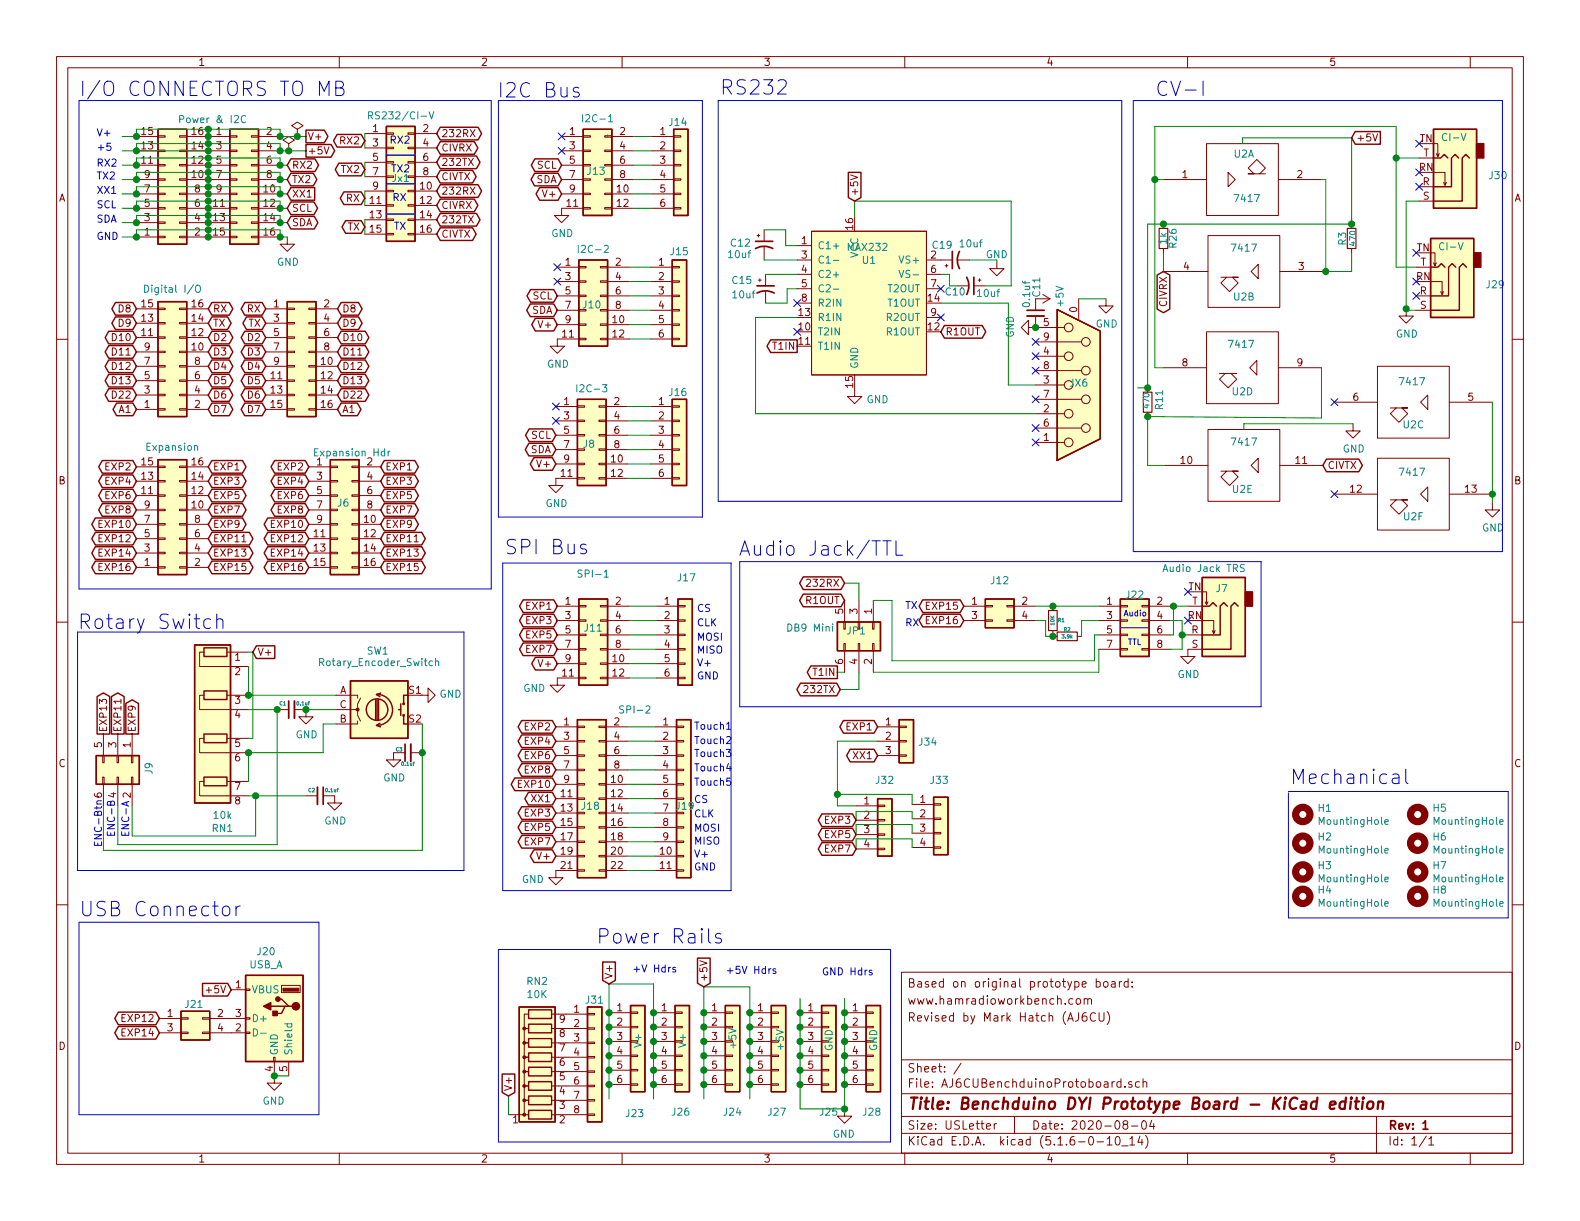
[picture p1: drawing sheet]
<svg xmlns="http://www.w3.org/2000/svg" width="279mm" height="216mm" viewBox="0 0 279 216" stroke-linecap="round" stroke-linejoin="round" font-family="sans-serif">
<defs><g id="words">
<g font-size="3.5" fill="#0000c2">
<text x="14" y="17">I/O CONNECTORS TO MB</text>
<text x="87.9" y="17.3">I2C Bus</text>
<text x="127.3" y="16.8">RS232</text>
<text x="204.2" y="17">CV-I</text>
<text x="89.2" y="98">SPI Bus</text>
<text x="130.6" y="98.3">Audio Jack/TTL</text>
<text x="13.7" y="111.3">Rotary Switch</text>
<text x="228.1" y="138.7">Mechanical</text>
<text x="14" y="162.1">USB Connector</text>
<text x="105.4" y="166.9">Power Rails</text>
</g>
<text font-size="2.8" fill="#840000" x="160.4" y="196.2">Title: Benchduino DYI Prototype Board - KiCad edition</text>
<g font-size="2.1" fill="#840000">
<text x="160.4" y="177.6">www.hamradioworkbench.com</text>
<text x="160.4" y="174.6">Based on original prototype board:</text>
<text x="160.4" y="180.6">Revised by Mark Hatch (AJ6CU)</text>
<text x="160.4" y="189.6">Sheet: /</text>
<text x="160.4" y="192.3">File: AJ6CUBenchduinoProtoboard.sch</text>
<text x="160.4" y="202.5">KiCad E.D.A. kicad (5.1.6-0-10_14)</text>
<text x="160.4" y="199.7">Size: USLetter</text>
<text x="182.4" y="199.7">Date: 2020-08-04</text>
<text x="245.4" y="199.7">Rev: 1</text>
<text x="245.4" y="202.5">Id: 1/1</text>
</g>
<g font-size="1.8" fill="#840000">
<text x="35" y="11.6">1</text>
<text x="85" y="11.6">2</text>
<text x="135" y="11.6">3</text>
<text x="185" y="11.6">4</text>
<text x="235" y="11.6">5</text>
<text x="25.1" y="23.9">15</text>
<text x="34" y="23.9">16</text>
<text x="38.3" y="23.9">1</text>
<text x="47.1" y="23.9">2</text>
<text x="65.9" y="23.4">1</text>
<text x="74.8" y="23.4">2</text>
<text x="100.7" y="23.9">1</text>
<text x="109.6" y="23.9">2</text>
<text x="116.7" y="23.9">1</text>
<text x="25.1" y="29">11</text>
<text x="25.1" y="26.4">13</text>
<text x="34" y="29">12</text>
<text x="34" y="26.4">14</text>
<text x="38.3" y="26.4">3</text>
<text x="38.3" y="29">5</text>
<text x="47.1" y="26.4">4</text>
<text x="47.1" y="29">6</text>
<text x="51.6" y="29.8">RX2</text>
<text x="54.4" y="27.3">+5V</text>
<text x="54.4" y="24.8">V+</text>
<text x="60.3" y="25.5">RX2</text>
<text x="65.9" y="25.9">3</text>
<text x="65.9" y="28.4">5</text>
<text x="74.8" y="25.9">4</text>
<text x="74.8" y="28.4">6</text>
<text x="78" y="29.3">232TX</text>
<text x="78" y="26.8">CIVRX</text>
<text x="78" y="24.3">232RX</text>
<text x="95" y="29.8">SCL</text>
<text x="100.7" y="26.4">3</text>
<text x="100.7" y="29">5</text>
<text x="109.6" y="26.4">4</text>
<text x="109.6" y="29">6</text>
<text x="116.7" y="26.4">2</text>
<text x="116.7" y="29">3</text>
<text x="239.8" y="25">+5V</text>
<text x="251.1" y="25.1">TN</text>
<text x="251.7" y="27.7">T</text>
<text x="10.4" y="35.6">A</text>
<text x="25.6" y="34">7</text>
<text x="25.6" y="31.5">9</text>
<text x="34" y="31.5">10</text>
<text x="34.4" y="34">8</text>
<text x="38.3" y="31.5">7</text>
<text x="38.3" y="34">9</text>
<text x="46.7" y="34">10</text>
<text x="47.1" y="31.5">8</text>
<text x="51.6" y="32.4">TX2</text>
<text x="51.6" y="34.9">XX1</text>
<text x="60.5" y="30.6">TX2</text>
<text x="61.3" y="35.7">RX</text>
<text x="65.9" y="31">7</text>
<text x="65.9" y="33.5">9</text>
<text x="74.3" y="33.5">10</text>
<text x="74.8" y="31">8</text>
<text x="78" y="34.4">232RX</text>
<text x="78" y="31.9">CIVTX</text>
<text x="94.8" y="32.4">SDA</text>
<text x="96.3" y="34.9">V+</text>
<text x="100.7" y="31.5">7</text>
<text x="100.7" y="34">9</text>
<text x="109.1" y="34">10</text>
<text x="109.6" y="31.5">8</text>
<text x="116.7" y="31.5">4</text>
<text x="116.7" y="34">5</text>
<text x="151.8" y="34.8" transform="rotate(-90 151.8 34.8)">+5V</text>
<text x="209.1" y="31.5">1</text>
<text x="229.4" y="31.5">2</text>
<text x="251" y="30.2">RN</text>
<text x="251.6" y="32.8">R</text>
<text x="251.6" y="35.3">S</text>
<text x="267.8" y="35.6">A</text>
<text x="25.6" y="41.7">1</text>
<text x="25.6" y="39.1">3</text>
<text x="25.6" y="36.6">5</text>
<text x="34.4" y="41.7">2</text>
<text x="34.4" y="39.1">4</text>
<text x="34.4" y="36.6">6</text>
<text x="37.8" y="36.6">11</text>
<text x="37.8" y="39.1">13</text>
<text x="37.8" y="41.7">15</text>
<text x="46.7" y="36.6">12</text>
<text x="46.7" y="39.1">14</text>
<text x="46.7" y="41.7">16</text>
<text x="51.6" y="40">SDA</text>
<text x="51.6" y="37.5">SCL</text>
<text x="61.5" y="40.8">TX</text>
<text x="65.5" y="36.1">11</text>
<text x="65.5" y="38.6">13</text>
<text x="65.5" y="41.1">15</text>
<text x="74.3" y="36.1">12</text>
<text x="74.3" y="38.6">14</text>
<text x="74.3" y="41.1">16</text>
<text x="78" y="39.5">232TX</text>
<text x="78" y="37">CIVRX</text>
<text x="100.3" y="36.6">11</text>
<text x="109.1" y="36.6">12</text>
<text x="116.7" y="36.6">6</text>
<text x="150.9" y="40.6" transform="rotate(-90 150.9 40.6)">16</text>
<text x="78" y="42">CIVTX</text>
<text x="100" y="47">1</text>
<text x="108.9" y="47">2</text>
<text x="116.5" y="47">1</text>
<text x="141.8" y="43.2">1</text>
<text x="141.8" y="45.7">3</text>
<text x="164.6" y="45.7">2</text>
<text x="209.3" y="47.8">4</text>
<text x="229.6" y="47.8">3</text>
<text x="250.5" y="44.4">TN</text>
<text x="251.2" y="47">T</text>
<text x="94.2" y="53">SCL</text>
<text x="100" y="49.5">3</text>
<text x="100" y="52.1">5</text>
<text x="108.9" y="49.5">4</text>
<text x="108.9" y="52.1">6</text>
<text x="116.5" y="49.5">2</text>
<text x="116.5" y="52.1">3</text>
<text x="141.8" y="48.3">4</text>
<text x="141.8" y="50.8">5</text>
<text x="141.8" y="53.3">8</text>
<text x="164.1" y="53.3">14</text>
<text x="164.6" y="48.3">6</text>
<text x="164.6" y="50.8">7</text>
<text x="250.4" y="49.5">RN</text>
<text x="251.1" y="52.1">R</text>
<text x="21.1" y="57.8">D9</text>
<text x="21.1" y="55.2">D8</text>
<text x="25.1" y="59.4">11</text>
<text x="25.1" y="56.9">13</text>
<text x="25.1" y="54.4">15</text>
<text x="34" y="59.4">12</text>
<text x="34" y="56.9">14</text>
<text x="34" y="54.4">16</text>
<text x="37.6" y="55.2">RX</text>
<text x="37.6" y="57.8">TX</text>
<text x="43.7" y="55.2">RX</text>
<text x="43.9" y="57.8">TX</text>
<text x="48.4" y="54.4">1</text>
<text x="48.4" y="56.9">3</text>
<text x="48.4" y="59.4">5</text>
<text x="57.3" y="54.4">2</text>
<text x="57.3" y="56.9">4</text>
<text x="57.3" y="59.4">6</text>
<text x="60.5" y="57.8">D9</text>
<text x="60.5" y="55.2">D8</text>
<text x="94" y="55.5">SDA</text>
<text x="95.6" y="58">V+</text>
<text x="99.5" y="59.7">11</text>
<text x="100" y="54.6">7</text>
<text x="100" y="57.2">9</text>
<text x="108.4" y="57.2">10</text>
<text x="108.4" y="59.7">12</text>
<text x="108.9" y="54.6">8</text>
<text x="116.5" y="54.6">4</text>
<text x="116.5" y="57.2">5</text>
<text x="116.5" y="59.7">6</text>
<text x="141.3" y="58.4">10</text>
<text x="141.3" y="55.9">13</text>
<text x="164.1" y="58.4">12</text>
<text x="164.6" y="55.9">9</text>
<text x="167.2" y="59.3">R1OUT</text>
<text x="184.6" y="57.7">5</text>
<text x="190.5" y="55.2" transform="rotate(-90 190.5 55.2)">0</text>
<text x="206.4" y="54.2" transform="rotate(-90 206.4 54.2)">CIVRX</text>
<text x="251.1" y="54.6">S</text>
<text x="20.1" y="65.4">D12</text>
<text x="20.1" y="62.9">D11</text>
<text x="20.1" y="60.3">D10</text>
<text x="25.6" y="64.5">7</text>
<text x="25.6" y="62">9</text>
<text x="34" y="62">10</text>
<text x="34.4" y="64.5">8</text>
<text x="37.6" y="65.4">D4</text>
<text x="37.6" y="62.9">D3</text>
<text x="37.6" y="60.3">D2</text>
<text x="43.9" y="65.4">D4</text>
<text x="43.9" y="62.9">D3</text>
<text x="43.9" y="60.3">D2</text>
<text x="48.4" y="62">7</text>
<text x="48.4" y="64.5">9</text>
<text x="56.8" y="64.5">10</text>
<text x="57.3" y="62">8</text>
<text x="60.5" y="60.3">D10</text>
<text x="60.5" y="62.9">D11</text>
<text x="60.5" y="65.4">D12</text>
<text x="136.9" y="61.8">T1IN</text>
<text x="141.3" y="61">11</text>
<text x="184.6" y="62.7">4</text>
<text x="184.6" y="65.3">8</text>
<text x="184.6" y="60.2">9</text>
<text x="209.1" y="64.8">8</text>
<text x="229.4" y="64.8">9</text>
<text x="20.1" y="70.5">D22</text>
<text x="20.1" y="67.9">D13</text>
<text x="25.6" y="69.6">3</text>
<text x="25.6" y="67.1">5</text>
<text x="34.4" y="69.6">4</text>
<text x="34.4" y="67.1">6</text>
<text x="37.6" y="70.5">D6</text>
<text x="37.6" y="67.9">D5</text>
<text x="43.9" y="70.5">D6</text>
<text x="43.9" y="67.9">D5</text>
<text x="47.9" y="67.1">11</text>
<text x="47.9" y="69.6">13</text>
<text x="56.8" y="67.1">12</text>
<text x="56.8" y="69.6">14</text>
<text x="60.5" y="67.9">D13</text>
<text x="60.5" y="70.5">D22</text>
<text x="99.7" y="71.6">1</text>
<text x="108.6" y="71.6">2</text>
<text x="116.5" y="71.6">1</text>
<text x="150.9" y="68.5" transform="rotate(-90 150.9 68.5)">15</text>
<text x="184.6" y="67.8">3</text>
<text x="184.6" y="70.4">7</text>
<text x="239.3" y="70.9">6</text>
<text x="259.6" y="70.9">5</text>
<text x="21.1" y="73">A1</text>
<text x="25.6" y="72.1">1</text>
<text x="34.4" y="72.1">2</text>
<text x="37.6" y="73">D7</text>
<text x="43.9" y="73">D7</text>
<text x="47.9" y="72.1">15</text>
<text x="56.8" y="72.1">16</text>
<text x="60.5" y="73">A1</text>
<text x="94" y="77.6">SCL</text>
<text x="99.7" y="74.2">3</text>
<text x="99.7" y="76.7">5</text>
<text x="108.6" y="74.2">4</text>
<text x="108.6" y="76.7">6</text>
<text x="116.5" y="74.2">2</text>
<text x="116.5" y="76.7">3</text>
<text x="184.6" y="78">1</text>
<text x="184.6" y="72.9">2</text>
<text x="184.6" y="75.4">6</text>
<text x="18.8" y="83.2">EXP2</text>
<text x="25.1" y="82.3">15</text>
<text x="34" y="82.3">16</text>
<text x="37.6" y="83.2">EXP1</text>
<text x="49.3" y="83.2">EXP2</text>
<text x="56" y="82.3">1</text>
<text x="64.9" y="82.3">2</text>
<text x="68.1" y="83.2">EXP1</text>
<text x="93.8" y="80.1">SDA</text>
<text x="95.3" y="82.7">V+</text>
<text x="99.7" y="79.2">7</text>
<text x="99.7" y="81.8">9</text>
<text x="108.1" y="81.8">10</text>
<text x="108.6" y="79.2">8</text>
<text x="116.5" y="79.2">4</text>
<text x="116.5" y="81.8">5</text>
<text x="208.8" y="82">10</text>
<text x="229.2" y="82">11</text>
<text x="234.7" y="82.9">CIVTX</text>
<text x="10.4" y="85.6">B</text>
<text x="18.8" y="85.7">EXP4</text>
<text x="18.8" y="88.3">EXP6</text>
<text x="25.1" y="87.4">11</text>
<text x="25.1" y="84.8">13</text>
<text x="25.6" y="89.9">9</text>
<text x="34" y="89.9">10</text>
<text x="34" y="87.4">12</text>
<text x="34" y="84.8">14</text>
<text x="37.6" y="85.7">EXP3</text>
<text x="37.6" y="88.3">EXP5</text>
<text x="49.3" y="88.3">EXP6</text>
<text x="49.3" y="85.7">EXP4</text>
<text x="56" y="84.8">3</text>
<text x="56" y="87.4">5</text>
<text x="56" y="89.9">7</text>
<text x="64.9" y="84.8">4</text>
<text x="64.9" y="87.4">6</text>
<text x="64.9" y="89.9">8</text>
<text x="68.1" y="85.7">EXP3</text>
<text x="68.1" y="88.3">EXP5</text>
<text x="99.2" y="84.3">11</text>
<text x="108.1" y="84.3">12</text>
<text x="116.5" y="84.3">6</text>
<text x="238.8" y="87.1">12</text>
<text x="259.1" y="87.1">13</text>
<text x="267.8" y="85.6">B</text>
<text x="17.8" y="93.3">EXP10</text>
<text x="17.8" y="95.9">EXP12</text>
<text x="18.8" y="90.8">EXP8</text>
<text x="25.6" y="95">5</text>
<text x="25.6" y="92.5">7</text>
<text x="34.4" y="95">6</text>
<text x="34.4" y="92.5">8</text>
<text x="37.6" y="90.8">EXP7</text>
<text x="37.6" y="93.3">EXP9</text>
<text x="37.6" y="95.9">EXP11</text>
<text x="48.3" y="95.9">EXP12</text>
<text x="48.3" y="93.3">EXP10</text>
<text x="49.3" y="90.8">EXP8</text>
<text x="55.5" y="95">11</text>
<text x="56" y="92.5">9</text>
<text x="64.4" y="92.5">10</text>
<text x="64.4" y="95">12</text>
<text x="68.1" y="95.9">EXP11</text>
<text x="68.1" y="93.3">EXP9</text>
<text x="68.1" y="90.8">EXP7</text>
<text x="17.8" y="98.4">EXP14</text>
<text x="17.8" y="101">EXP16</text>
<text x="25.6" y="100.1">1</text>
<text x="25.6" y="97.5">3</text>
<text x="34.4" y="100.1">2</text>
<text x="34.4" y="97.5">4</text>
<text x="37.6" y="98.4">EXP13</text>
<text x="37.6" y="101">EXP15</text>
<text x="48.3" y="101">EXP16</text>
<text x="48.3" y="98.4">EXP14</text>
<text x="55.5" y="97.5">13</text>
<text x="55.5" y="100.1">15</text>
<text x="64.4" y="97.5">14</text>
<text x="64.4" y="100.1">16</text>
<text x="68.1" y="101">EXP15</text>
<text x="68.1" y="98.4">EXP13</text>
<text x="93.2" y="107.8">EXP1</text>
<text x="100" y="106.9">1</text>
<text x="108.9" y="106.9">2</text>
<text x="117.5" y="106.9">1</text>
<text x="142.6" y="106.8">R1OUT</text>
<text x="143.2" y="103.8">232RX</text>
<text x="164.1" y="107.8">EXP15</text>
<text x="171.9" y="106.9">1</text>
<text x="180.7" y="106.9">2</text>
<text x="195.7" y="106.9">1</text>
<text x="204.6" y="106.9">2</text>
<text x="210.2" y="104.4">TN</text>
<text x="210.8" y="106.9">T</text>
<text x="93.2" y="112.9">EXP5</text>
<text x="93.2" y="110.4">EXP3</text>
<text x="100" y="109.5">3</text>
<text x="100" y="112">5</text>
<text x="108.9" y="109.5">4</text>
<text x="108.9" y="112">6</text>
<text x="117.5" y="109.5">2</text>
<text x="117.5" y="112">3</text>
<text x="149.1" y="108.6" transform="rotate(-90 149.1 108.6)">5</text>
<text x="151.6" y="108.6" transform="rotate(-90 151.6 108.6)">3</text>
<text x="154.2" y="108.6" transform="rotate(-90 154.2 108.6)">1</text>
<text x="164.1" y="110.4">EXP16</text>
<text x="171.9" y="109.5">3</text>
<text x="180.7" y="109.5">4</text>
<text x="195.7" y="109.5">3</text>
<text x="195.7" y="112">5</text>
<text x="204.6" y="109.5">4</text>
<text x="204.6" y="112">6</text>
<text x="210.1" y="109.5">RN</text>
<text x="210.7" y="112">R</text>
<text x="41.6" y="116.8">1</text>
<text x="41.6" y="119.4">2</text>
<text x="45.5" y="116">V+</text>
<text x="93.2" y="115.4">EXP7</text>
<text x="95.6" y="118">V+</text>
<text x="99.5" y="119.6">11</text>
<text x="100" y="114.6">7</text>
<text x="100" y="117.1">9</text>
<text x="108.4" y="117.1">10</text>
<text x="108.4" y="119.6">12</text>
<text x="108.9" y="114.6">8</text>
<text x="117.5" y="114.6">4</text>
<text x="117.5" y="117.1">5</text>
<text x="117.5" y="119.6">6</text>
<text x="144" y="119.5">T1IN</text>
<text x="149.1" y="117.4" transform="rotate(-90 149.1 117.4)">6</text>
<text x="151.6" y="117.4" transform="rotate(-90 151.6 117.4)">4</text>
<text x="154.2" y="117.4" transform="rotate(-90 154.2 117.4)">2</text>
<text x="195.7" y="114.6">7</text>
<text x="204.6" y="114.6">8</text>
<text x="210.7" y="114.6">S</text>
<text x="41.6" y="124.5">3</text>
<text x="60.1" y="122.7">A</text>
<text x="60.1" y="125.2">C</text>
<text x="142.6" y="122.6">232TX</text>
<text x="18.9" y="129.5" transform="rotate(-90 18.9 129.5)">EXP13</text>
<text x="21.5" y="129.5" transform="rotate(-90 21.5 129.5)">EXP11</text>
<text x="24" y="129.5" transform="rotate(-90 24 129.5)">EXP9</text>
<text x="41.6" y="127">4</text>
<text x="60.1" y="127.8">B</text>
<text x="72.3" y="127.8">S2</text>
<text x="93" y="131.7">EXP4</text>
<text x="93" y="129.2">EXP2</text>
<text x="99.7" y="128.3">1</text>
<text x="99.7" y="130.8">3</text>
<text x="108.6" y="128.3">2</text>
<text x="108.6" y="130.8">4</text>
<text x="117.2" y="128.3">1</text>
<text x="117.2" y="130.8">2</text>
<text x="149.9" y="129.2">EXP1</text>
<text x="156.6" y="128.3">1</text>
<text x="156.6" y="130.8">2</text>
<text x="10.4" y="135.6">C</text>
<text x="18" y="132.2" transform="rotate(-90 18 132.2)">5</text>
<text x="20.6" y="132.2" transform="rotate(-90 20.6 132.2)">3</text>
<text x="23.1" y="132.2" transform="rotate(-90 23.1 132.2)">1</text>
<text x="41.6" y="132.1">5</text>
<text x="41.6" y="134.6">6</text>
<text x="93" y="136.8">EXP8</text>
<text x="93" y="134.2">EXP6</text>
<text x="99.7" y="133.3">5</text>
<text x="99.7" y="135.9">7</text>
<text x="108.6" y="133.3">6</text>
<text x="108.6" y="135.9">8</text>
<text x="117.2" y="133.3">3</text>
<text x="117.2" y="135.9">4</text>
<text x="151.1" y="134.2">XX1</text>
<text x="156.6" y="133.3">3</text>
<text x="267.8" y="135.6">C</text>
<text x="18" y="141.1" transform="rotate(-90 18 141.1)">6</text>
<text x="20.6" y="141.1" transform="rotate(-90 20.6 141.1)">4</text>
<text x="23.1" y="141.1" transform="rotate(-90 23.1 141.1)">2</text>
<text x="41.6" y="139.7">7</text>
<text x="41.6" y="142.2">8</text>
<text x="92" y="139.3">EXP10</text>
<text x="94.2" y="141.9">XX1</text>
<text x="99.2" y="141">11</text>
<text x="99.2" y="143.5">13</text>
<text x="99.7" y="138.4">9</text>
<text x="108.1" y="138.4">10</text>
<text x="108.1" y="141">12</text>
<text x="108.1" y="143.5">14</text>
<text x="117.2" y="138.4">5</text>
<text x="117.2" y="141">6</text>
<text x="117.2" y="143.5">7</text>
<text x="152.8" y="142.2">1</text>
<text x="162.7" y="142">1</text>
<text x="93" y="149.5">EXP7</text>
<text x="93" y="146.9">EXP5</text>
<text x="93" y="144.4">EXP3</text>
<text x="99.2" y="146">15</text>
<text x="99.2" y="148.6">17</text>
<text x="108.1" y="146">16</text>
<text x="108.1" y="148.6">18</text>
<text x="117.2" y="146">8</text>
<text x="117.2" y="148.6">9</text>
<text x="146.1" y="145.7">EXP3</text>
<text x="146.1" y="148.2">EXP5</text>
<text x="152.8" y="144.8">2</text>
<text x="152.8" y="147.3">3</text>
<text x="152.8" y="149.9">4</text>
<text x="162.7" y="144.5">2</text>
<text x="162.7" y="147.1">3</text>
<text x="162.7" y="149.6">4</text>
<text x="95.3" y="152">V+</text>
<text x="99.2" y="151.1">19</text>
<text x="99.2" y="153.7">21</text>
<text x="108.1" y="151.1">20</text>
<text x="108.1" y="153.7">22</text>
<text x="116.8" y="151.1">10</text>
<text x="116.8" y="153.7">11</text>
<text x="146.1" y="150.7">EXP7</text>
<text x="108.3" y="173.2" transform="rotate(-90 108.3 173.2)">V+</text>
<text x="125.1" y="173.7" transform="rotate(-90 125.1 173.7)">+5V</text>
<text x="29.6" y="179.8">1</text>
<text x="36.9" y="175.6">+5V</text>
<text x="38.5" y="179.8">2</text>
<text x="41.7" y="174.8">1</text>
<text x="41.7" y="179.8">3</text>
<text x="101.5" y="179.1">1</text>
<text x="109.1" y="178.8">1</text>
<text x="117" y="178.8">1</text>
<text x="125.9" y="178.8">1</text>
<text x="134" y="178.8">1</text>
<text x="142.9" y="178.8">1</text>
<text x="150.8" y="178.8">1</text>
<text x="10.4" y="185.6">D</text>
<text x="21.9" y="180.7">EXP12</text>
<text x="21.9" y="183.3">EXP14</text>
<text x="29.6" y="182.4">3</text>
<text x="38.5" y="182.4">4</text>
<text x="41.7" y="182.4">2</text>
<text x="99" y="185.9">7</text>
<text x="99" y="183.4">8</text>
<text x="99" y="180.8">9</text>
<text x="101.5" y="181.6">2</text>
<text x="101.5" y="184.1">3</text>
<text x="109.1" y="181.4">2</text>
<text x="109.1" y="183.9">3</text>
<text x="117" y="181.4">2</text>
<text x="117" y="183.9">3</text>
<text x="125.9" y="181.4">2</text>
<text x="125.9" y="183.9">3</text>
<text x="134" y="181.4">2</text>
<text x="134" y="183.9">3</text>
<text x="142.9" y="181.4">2</text>
<text x="142.9" y="183.9">3</text>
<text x="150.8" y="181.4">2</text>
<text x="150.8" y="183.9">3</text>
<text x="267.8" y="185.6">D</text>
<text x="48.3" y="189.5" transform="rotate(-90 48.3 189.5)">4</text>
<text x="50.8" y="189.5" transform="rotate(-90 50.8 189.5)">5</text>
<text x="99" y="191">5</text>
<text x="99" y="188.5">6</text>
<text x="101.5" y="186.7">4</text>
<text x="101.5" y="189.2">5</text>
<text x="101.5" y="191.8">6</text>
<text x="109.1" y="186.4">4</text>
<text x="109.1" y="189">5</text>
<text x="109.1" y="191.5">6</text>
<text x="117" y="186.4">4</text>
<text x="117" y="189">5</text>
<text x="117" y="191.5">6</text>
<text x="125.9" y="186.4">4</text>
<text x="125.9" y="189">5</text>
<text x="125.9" y="191.5">6</text>
<text x="134" y="186.4">4</text>
<text x="134" y="189">5</text>
<text x="134" y="191.5">6</text>
<text x="142.9" y="186.4">4</text>
<text x="142.9" y="189">5</text>
<text x="142.9" y="191.5">6</text>
<text x="150.8" y="186.4">4</text>
<text x="150.8" y="189">5</text>
<text x="150.8" y="191.5">6</text>
<text x="90.6" y="193" transform="rotate(-90 90.6 193)">V+</text>
<text x="99" y="196.1">3</text>
<text x="99" y="193.5">4</text>
<text x="101.5" y="194.3">7</text>
<text x="101.5" y="196.8">8</text>
<text x="90.7" y="198.6">1</text>
<text x="99" y="198.6">2</text>
<text x="35" y="205.5">1</text>
<text x="85" y="205.5">2</text>
<text x="135" y="205.5">3</text>
<text x="185" y="205.5">4</text>
<text x="235" y="205.5">5</text>
</g>
<g font-size="1.8" fill="#008484">
<text x="32.4" y="21.8">Power &amp; I2C</text>
<text x="66.1" y="21.1">RS232/CI-V</text>
<text x="103.5" y="21.6">I2C-1</text>
<text x="118.4" y="22.3">J14</text>
<text x="218.2" y="27.9">U2A</text>
<text x="255.3" y="24.9">CI-V</text>
<text x="69.4" y="32.2">Jx1</text>
<text x="103.9" y="30.9">J13</text>
<text x="218.5" y="35.7">7417</text>
<text x="263.4" y="31.7">J30</text>
<text x="97.5" y="41.9">GND</text>
<text x="49" y="47">GND</text>
<text x="102.7" y="44.7">I2C-2</text>
<text x="118.6" y="45.1">J15</text>
<text x="128.9" y="45.6">10uf</text>
<text x="129.3" y="43.6">C12</text>
<text x="144.5" y="44.1">C1+</text>
<text x="144.5" y="46.6">C1-</text>
<text x="150" y="44.4">MAX232</text>
<text x="151.8" y="45.6" transform="rotate(-90 151.8 45.6)">VCC</text>
<text x="152.6" y="46.7">U1</text>
<text x="159.4" y="46.6">VS+</text>
<text x="165" y="44">C19</text>
<text x="169.9" y="43.7">10uf</text>
<text x="206.3" y="43.1" transform="rotate(-90 206.3 43.1)">1k</text>
<text x="208.1" y="43.8" transform="rotate(-90 208.1 43.8)">R26</text>
<text x="218" y="44.5">7417</text>
<text x="238" y="43.3" transform="rotate(-90 238 43.3)">R3</text>
<text x="254.8" y="44.2">CI-V</text>
<text x="26.4" y="51.8">Digital I/O</text>
<text x="129.6" y="50.2">C15</text>
<text x="129.7" y="52.8">10uf</text>
<text x="144.5" y="49.1">C2+</text>
<text x="144.5" y="51.7">C2-</text>
<text x="157" y="51.7">T2OUT</text>
<text x="159.9" y="49.1">VS-</text>
<text x="172.9" y="52.5">10uf</text>
<text x="183.9" y="52.4" transform="rotate(-90 183.9 52.4)">C11</text>
<text x="218.2" y="53.1">U2B</text>
<text x="262.9" y="51">J29</text>
<text x="103.2" y="54.5">J10</text>
<text x="144.5" y="54.2">R2IN</text>
<text x="144.5" y="59.3">T2IN</text>
<text x="144.5" y="56.8">R1IN</text>
<text x="156.8" y="56.8">R2OUT</text>
<text x="156.8" y="59.3">R1OUT</text>
<text x="157" y="54.2">T1OUT</text>
<text x="179.3" y="59.7" transform="rotate(-90 179.3 59.7)">GND</text>
<text x="182.2" y="54.1" transform="rotate(-90 182.2 54.1)">0.1uf</text>
<text x="188.1" y="54.1" transform="rotate(-90 188.1 54.1)">+5V</text>
<text x="193.8" y="57.9">GND</text>
<text x="246.8" y="59.7">GND</text>
<text x="96.7" y="65">GND</text>
<text x="144.5" y="61.8">T1IN</text>
<text x="151.8" y="65.3" transform="rotate(-90 151.8 65.3)">GND</text>
<text x="217.5" y="61.5">7417</text>
<text x="102.5" y="69.4">I2C-3</text>
<text x="118.4" y="70">J16</text>
<text x="153.2" y="71.3">GND</text>
<text x="189.2" y="68.4">JX6</text>
<text x="218" y="69.9">U2D</text>
<text x="247.7" y="68.1">7417</text>
<text x="205.7" y="72.3" transform="rotate(-90 205.7 72.3)">R11</text>
<text x="248.2" y="75.7">U2C</text>
<text x="26" y="79.7">Expansion</text>
<text x="56" y="80.7">Expansion Hdr</text>
<text x="103.2" y="79.2">J8</text>
<text x="218" y="78.8">7417</text>
<text x="237.4" y="80">GND</text>
<text x="59.7" y="89.6">J6</text>
<text x="96.5" y="89.7">GND</text>
<text x="218" y="87.2">U2E</text>
<text x="247.7" y="84.1">7417</text>
<text x="248.2" y="92">U2F</text>
<text x="262.1" y="94">GND</text>
<text x="206.2" y="101.1">Audio Jack TRS</text>
<text x="102.7" y="102.1">SPI-1</text>
<text x="119.9" y="102.8">J17</text>
<text x="175.3" y="103.3">J12</text>
<text x="199.2" y="105.8">J22</text>
<text x="215.1" y="104.7">J7</text>
<text x="103.4" y="111.7">J11</text>
<text x="139.5" y="111.7">DB9 Mini</text>
<text x="149.8" y="112.2">JP1</text>
<text x="56.9" y="117.8">Rotary_Encoder_Switch</text>
<text x="64.9" y="115.7">SW1</text>
<text x="208.2" y="119.9">GND</text>
<text x="77.7" y="123.4">GND</text>
<text x="92.5" y="122.4">GND</text>
<text x="52.3" y="130.6">GND</text>
<text x="110.1" y="126.2">SPI-2</text>
<text x="162.6" y="131.9">J34</text>
<text x="27" y="136.9" transform="rotate(-90 27 136.9)">J9</text>
<text x="67.8" y="138.2">GND</text>
<text x="102.9" y="143.2">J18</text>
<text x="119.7" y="143.2">J19</text>
<text x="155" y="138.6">J32</text>
<text x="164.6" y="138.6">J33</text>
<text x="233.1" y="143.5">H1</text>
<text x="253.5" y="143.5">H5</text>
<text x="37.6" y="147.1">RN1</text>
<text x="37.9" y="144.8">10k</text>
<text x="57.4" y="145.8">GND</text>
<text x="233.1" y="148.6">H2</text>
<text x="233.5" y="145.8">MountingHole</text>
<text x="253.5" y="148.6">H6</text>
<text x="253.8" y="145.8">MountingHole</text>
<text x="233.1" y="153.7">H3</text>
<text x="233.5" y="150.9">MountingHole</text>
<text x="253.5" y="153.7">H7</text>
<text x="253.8" y="150.9">MountingHole</text>
<text x="92.3" y="156.1">GND</text>
<text x="233.1" y="158">H4</text>
<text x="233.5" y="156">MountingHole</text>
<text x="233.5" y="160.3">MountingHole</text>
<text x="253.5" y="158">H8</text>
<text x="253.8" y="160.3">MountingHole</text>
<text x="253.8" y="156">MountingHole</text>
<text x="44" y="171.2">USB_A</text>
<text x="45.6" y="168.9">J20</text>
<text x="32.8" y="178.2">J21</text>
<text x="44.4" y="175.6">VBUS</text>
<text x="93.2" y="174.2">RN2</text>
<text x="93.3" y="176.5">10K</text>
<text x="103.7" y="177.5">J31</text>
<text x="44.4" y="180.7">D+</text>
<text x="113.5" y="185.1" transform="rotate(-90 113.5 185.1)">V+</text>
<text x="121.3" y="185.1" transform="rotate(-90 121.3 185.1)">V+</text>
<text x="130.2" y="185.3" transform="rotate(-90 130.2 185.3)">+5V</text>
<text x="138.6" y="185.5" transform="rotate(-90 138.6 185.5)">+5V</text>
<text x="147.2" y="185.9" transform="rotate(-90 147.2 185.9)">GND</text>
<text x="155.1" y="185.9" transform="rotate(-90 155.1 185.9)">GND</text>
<text x="49.1" y="186.7" transform="rotate(-90 49.1 186.7)">GND</text>
<text x="51.7" y="186.7" transform="rotate(-90 51.7 186.7)">Shield</text>
<text x="46.4" y="195.3">GND</text>
<text x="110.8" y="197.5">J23</text>
<text x="118.9" y="197.3">J26</text>
<text x="128" y="197.3">J24</text>
<text x="135.9" y="197.3">J27</text>
<text x="145.1" y="197.3">J25</text>
<text x="152.7" y="197.3">J28</text>
<text x="147.3" y="201.2">GND</text>
</g>
<g font-size="1.8" fill="#0000c2">
<text x="17" y="29.5">RX2</text>
<text x="17" y="26.7">+5</text>
<text x="17" y="24.1">V+</text>
<text x="68.8" y="25.4">RX2</text>
<text x="17" y="34.3">XX1</text>
<text x="17" y="31.8">TX2</text>
<text x="69.1" y="30.5">TX2</text>
<text x="69.3" y="35.6">RX</text>
<text x="17" y="39.4">SDA</text>
<text x="17" y="36.8">SCL</text>
<text x="69.6" y="40.6">TX</text>
<text x="17" y="42.4">GND</text>
<text x="160" y="107.7">TX</text>
<text x="123.2" y="108.2">CS</text>
<text x="123.2" y="110.7">CLK</text>
<text x="123.2" y="113.3">MOSI</text>
<text x="160" y="110.7">RX</text>
<text x="123.2" y="117.9">V+</text>
<text x="123.2" y="115.6">MISO</text>
<text x="123.2" y="120.1">GND</text>
<text x="122.7" y="129">Touch1</text>
<text x="122.7" y="131.6">Touch2</text>
<text x="122.7" y="133.9">Touch3</text>
<text x="122.7" y="136.4">Touch4</text>
<text x="122.7" y="142">CS</text>
<text x="122.7" y="138.9">Touch5</text>
<text x="18" y="149.9" transform="rotate(-90 18 149.9)">ENC-Btn</text>
<text x="20.3" y="148.1" transform="rotate(-90 20.3 148.1)">ENC-B</text>
<text x="22.9" y="148.1" transform="rotate(-90 22.9 148.1)">ENC-A</text>
<text x="122.7" y="149.4">MISO</text>
<text x="122.7" y="147.1">MOSI</text>
<text x="122.7" y="144.5">CLK</text>
<text x="122.7" y="151.6">V+</text>
<text x="122.7" y="153.9">GND</text>
<text x="111.8" y="172">+V Hdrs</text>
<text x="128.3" y="172.2">+5V Hdrs</text>
<text x="145.3" y="172.5">GND Hdrs</text>
</g>
<g font-size="1.8" fill="#008400">
<text x="174.3" y="45.6">GND</text>
<text x="167.3" y="52.2">C10</text>
<text x="72.3" y="122.7">S1</text>
</g>
<g font-size="1.4" fill="#008484">
<text x="239.7" y="43.3" transform="rotate(-90 239.7 43.3)">470</text>
<text x="203.3" y="72" transform="rotate(-90 203.3 72)">470</text>
</g>
<g font-size="1.4" fill="#0000c2">
<text x="198.6" y="109">Audio</text>
<text x="199.4" y="114">TTL</text>
</g>
<g font-size=".9" fill="#008484">
<text x="186.4" y="110.5" transform="rotate(-90 186.4 110.5)">10K</text>
<text x="187.1" y="110">R1</text>
<text x="187.9" y="112.9">3.9k</text>
<text x="188.2" y="111.6">R2</text>
<text x="49.5" y="124.7">C1</text>
<text x="52.6" y="124.7">0.1uf</text>
<text x="70" y="132.8">C3</text>
<text x="71.1" y="135.4">0.1uf</text>
<text x="54.6" y="140.1">C2</text>
<text x="57.7" y="140.1">0.1uf</text>
</g>
</g></defs>
<g fill="none" stroke="#840000" stroke-width=".18">
<path d="M10 10h259.4v195.9h-259.4zM12 12h255.4v191.9h-255.4zM60 10v2M110 10v2M160 10v2M210 10v2M260 10v2M24.1 31.8h3.8M24.1 29.2h3.8M24.1 26.7h3.8M24.1 24.1h3.8M24.1 39.4h3.8"/>
<path d="M24.1 36.8h3.8M24.1 34.3h3.8M27.9 29.1h1.3v.2h-1.3zM27.9 26.5h1.3v.3h-1.3zM27.9 24h1.3v.3h-1.3zM27.9 31.6h1.3v.3h-1.3zM27.9 36.7h1.3v.3h-1.3zM27.9 39.2h1.3v.3h-1.3zM27.9 34.2h1.3v.2h-1.3zM31.7 29.1h1.3v.2h-1.3zM31.7 26.5h1.3v.3h-1.3zM31.7 24h1.3v.3h-1.3z"/>
<path d="M31.7 31.6h1.3v.3h-1.3zM31.7 36.7h1.3v.3h-1.3zM31.7 39.2h1.3v.3h-1.3zM31.7 34.2h1.3v.2h-1.3zM33 31.8h7.6M33 29.2h7.6M33 26.7h7.6M33 24.1h7.6M33 39.4h7.6M33 36.8h7.6M33 34.3h7.6M40.6 36.7h1.3v.3h-1.3z"/>
<path d="M40.6 39.2h1.3v.3h-1.3zM40.6 34.2h1.3v.2h-1.3zM40.6 29.1h1.3v.2h-1.3zM40.6 26.5h1.3v.3h-1.3zM40.6 24h1.3v.3h-1.3zM40.6 31.6h1.3v.3h-1.3zM44.4 36.7h1.3v.3h-1.3zM44.4 39.2h1.3v.3h-1.3zM44.4 34.2h1.3v.2h-1.3zM44.4 29.1h1.3v.2h-1.3zM44.4 26.5h1.3v.3h-1.3zM44.4 24h1.3v.3h-1.3z"/>
<path d="M44.4 31.6h1.3v.3h-1.3zM45.7 31.8h3.8M45.7 29.2h3.8M45.7 26.7h3.8M45.7 24.1h3.8M45.7 39.4h3.8M45.7 36.8h3.8M45.7 34.3h3.8M51.1 25.4l1-.6-1-.7-1.1 .7 1.1 .6v1.3M51.1 26.7h.1M52.6 22.9l1-.7-1-.6-1 .6 1 .7v1.2M52.6 24.1h.1"/>
<path d="M57.3 26l.4 1.2 .5-1.2M64.5 23.6h3.8M64.5 33.8h3.8M64.5 36.3h3.8M64.5 38.9h3.8M64.5 26.2h3.8M64.5 28.7h3.8M64.5 31.2h3.8M68.3 36.2h1.3v.2h-1.3zM68.3 38.7h1.3v.3h-1.3zM68.3 33.7h1.3v.2h-1.3zM68.3 28.6h1.3v.2h-1.3z"/>
<path d="M68.3 26h1.3v.3h-1.3zM68.3 23.5h1.3v.2h-1.3zM68.3 31.1h1.3v.3h-1.3zM72.1 36.2h1.3v.2h-1.3zM72.1 38.7h1.3v.3h-1.3zM72.1 33.7h1.3v.2h-1.3zM72.1 28.6h1.3v.2h-1.3zM72.1 26h1.3v.3h-1.3zM72.1 23.5h1.3v.2h-1.3zM72.1 31.1h1.3v.3h-1.3zM73.4 23.6h3.8M73.4 33.8h3.8"/>
<path d="M73.4 36.3h3.8M73.4 38.9h3.8M73.4 26.2h3.8M73.4 28.7h3.8M73.4 31.2h3.8M83.2 33.1l.8 1.2M83.2 22.9l.8 1.3M84 33.1l-.8 1.2M84 22.9l-.8 1.3M99.3 31.8h3.8M99.3 29.2h3.8M99.3 26.7h3.8"/>
<path d="M99.3 24.1h3.8M99.3 34.3h3.8M103.1 34.2h1.3v.2h-1.3zM103.1 36.7h1.3v.3h-1.3zM103.1 31.6h1.3v.3h-1.3zM103.1 26.5h1.3v.3h-1.3zM103.1 24h1.3v.3h-1.3zM103.1 29.1h1.3v.2h-1.3zM103.1 36.8h-3.8v1.3h1.3l-1.3 1.3-1.3-1.3h1.3M106.9 34.2h1.3v.2h-1.3zM106.9 36.7h1.3v.3h-1.3zM106.9 31.6h1.3v.3h-1.3z"/>
<path d="M106.9 26.5h1.3v.3h-1.3zM106.9 24h1.3v.3h-1.3zM106.9 29.1h1.3v.2h-1.3zM108.2 31.8h3.8M108.2 29.2h3.8M108.2 26.7h3.8M108.2 24.1h3.8M108.2 36.8h3.8M108.2 34.3h3.8M115.3 31.8h3.8M115.3 29.2h3.8M115.3 26.7h3.8"/>
<path d="M115.3 24.1h3.8M115.3 36.8h3.8M115.3 34.3h3.8M119.1 34.2h1.3v.2h-1.3zM119.1 36.7h1.3v.3h-1.3zM119.1 31.6h1.3v.3h-1.3zM119.1 26.5h1.3v.3h-1.3zM119.1 24h1.3v.3h-1.3zM119.1 29.1h1.3v.2h-1.3zM150.4 30.9l1.3 .5-1.3 .4M205.7 31.8h7.7M205.7 39.6v.8"/>
<path d="M213.4 25.4h12.7v12.7h-12.7zM217.2 30.5l1.2 1.3-1.2 1.2zM222.8 30.7l1-1-1.6-1.5-1.5 1.5 1 1h-1h3.1M226.1 31.8h7.6M239 39.6v.8M242.8 23.7l.4 1.2 .4-1.2M251 33h2.5M251 35.6h2.5M251 27.9h2.5M253.5 25.4h.8v2.3l.2-.5M253.5 30.5h2v2.3l.3-.5M254 27.2l.3 .5"/>
<path d="M255.3 32.3l.2 .5M10 60h2M24.1 41.9h3.8M24.1 59.7h3.8M24.1 57.2h3.8M24.1 54.6h3.8M27.9 41.8h1.3v.2h-1.3zM27.9 59.6h1.3v.2h-1.3zM27.9 57h1.3v.3h-1.3zM27.9 54.5h1.3v.2h-1.3zM31.7 41.8h1.3v.2h-1.3zM31.7 59.6h1.3v.2h-1.3z"/>
<path d="M31.7 57h1.3v.3h-1.3zM31.7 54.5h1.3v.2h-1.3zM33 41.9h7.6M33 59.7h3.8M33 57.2h3.8M33 54.6h3.8M40.6 41.8h1.3v.2h-1.3zM44.4 41.8h1.3v.2h-1.3zM45.7 41.9h3.8M47 59.7h3.8M47 57.2h3.8M47 54.6h3.8"/>
<path d="M50.8 59.6h1.3v.2h-1.3zM50.8 57h1.3v.3h-1.3zM50.8 54.5h1.3v.2h-1.3zM50.8 41.9v1.3h1.3l-1.3 1.3-1.3-1.3h1.3M54.6 59.6h1.3v.2h-1.3zM54.6 57h1.3v.3h-1.3zM54.6 54.5h1.3v.2h-1.3zM55.9 59.7h3.8M55.9 57.2h3.8M55.9 54.6h3.8M64.5 41.4h3.8M68.3 41.3h1.3v.2h-1.3z"/>
<path d="M72.1 41.3h1.3v.2h-1.3zM73.4 41.4h3.8M98.6 52.3h3.8M98.6 54.9h3.8M98.6 47.2h3.8M98.6 57.4h3.8M98.6 49.8h3.8M102.4 57.3h1.2v.2h-1.2zM102.4 59.8h1.2v.3h-1.2zM102.4 54.7h1.2v.3h-1.2zM102.4 49.7h1.2v.2h-1.2zM102.4 47.1h1.2v.3h-1.2z"/>
<path d="M102.4 52.2h1.2v.3h-1.2zM102.4 59.9h-3.8v1.3h1.2l-1.2 1.3-1.3-1.3h1.3M106.2 57.3h1.2v.2h-1.2zM106.2 59.8h1.2v.3h-1.2zM106.2 54.7h1.2v.3h-1.2zM106.2 49.7h1.2v.2h-1.2zM106.2 47.1h1.2v.3h-1.2zM106.2 52.2h1.2v.3h-1.2zM107.4 52.3h3.9M107.4 54.9h3.9M107.4 47.2h3.9M107.4 57.4h3.9"/>
<path d="M107.4 59.9h3.9M107.4 49.8h3.9M115.1 52.3h3.8M115.1 54.9h3.8M115.1 47.2h3.8M115.1 57.4h3.8M115.1 59.9h3.8M115.1 49.8h3.8M118.9 57.3h1.2v.2h-1.2zM118.9 59.8h1.2v.3h-1.2zM118.9 54.7h1.2v.3h-1.2zM118.9 49.7h1.2v.2h-1.2z"/>
<path d="M118.9 47.1h1.2v.3h-1.2zM118.9 52.2h1.2v.3h-1.2zM133.9 41.7h.5M134.1 49.5h.5M134.1 41.4v.5M134.4 49.3v.5M135.1 40.6v2.1M135.1 43.7v2M135.4 48.5v2M135.4 51.6v2M141 46h2.5M141 43.4h2.5"/>
<path d="M141 48.5h2.5M141 51.1h2.5M141 53.6h2.5M143.5 40.9h20.3v25.4h-20.3zM163.8 46h4.6M163.8 48.5h2.6M163.8 51.1h2.6M163.8 56.1h2.6M167.1 47h.5M167.4 46.7v.5M169.2 50.5h2M169.4 46h2"/>
<path d="M172.2 50.5h2M173 49.5h.5M173.2 49.3v.5M176.3 46.2v1.3h1.2l-1.2 1.3-1.3-1.3h1.3M181.9 57.9v1.3l-1.3-1.3 1.3-1.3v1.3h1.2M183.1 57.9h5.1M183.1 55.9v2M184.4 52.1l1.3 .7M185.7 52.8l-1.3 .8M185.7 52.8h-2.6v2.1M190.8 52.8v3.8M195.6 52.8v1.3h1.2l-1.2 1.3-1.3-1.3h1.3"/>
<path d="M205.7 43.9v.8M206 48h7.6M213.4 58.7h12.7v12.7h-12.7zM213.6 41.7h12.7v12.7h-12.7zM215.9 49h3h-1l1 1-1.5 1.6-1.5-1.6 1-1M221.2 48l1.3-1.3v2.6zM226.3 48h7.6M239 43.9v.8M248.7 54.6v1.3h1.2l-1.2 1.3-1.3-1.3h1.3M250.4 52.3h2.6M250.4 54.9h2.6M250.4 47.2h2.6"/>
<path d="M253 44.7h.7v2.3l.3-.5M253 49.8h2v2.3l.3-.5M253.5 46.5l.2 .5M254.8 51.6l.2 .5M267.4 60h2M24.1 72.4h3.8M24.1 62.2h3.8M24.1 69.9h3.8M24.1 67.3h3.8M24.1 64.8h3.8M27.9 62.1h1.3v.3h-1.3zM27.9 67.2h1.3v.2h-1.3z"/>
<path d="M27.9 69.7h1.3v.3h-1.3zM27.9 72.3h1.3v.2h-1.3zM27.9 64.6h1.3v.3h-1.3zM31.7 62.1h1.3v.3h-1.3zM31.7 67.2h1.3v.2h-1.3zM31.7 69.7h1.3v.3h-1.3zM31.7 72.3h1.3v.2h-1.3zM31.7 64.6h1.3v.3h-1.3zM33 72.4h3.8M33 62.2h3.8M33 69.9h3.8M33 67.3h3.8"/>
<path d="M33 64.8h3.8M47 72.4h3.8M47 62.2h3.8M47 69.9h3.8M47 67.3h3.8M47 64.8h3.8M50.8 67.2h1.3v.2h-1.3zM50.8 69.7h1.3v.3h-1.3zM50.8 72.3h1.3v.2h-1.3zM50.8 64.6h1.3v.3h-1.3zM50.8 62.1h1.3v.3h-1.3zM54.6 67.2h1.3v.2h-1.3z"/>
<path d="M54.6 69.7h1.3v.3h-1.3zM54.6 72.3h1.3v.2h-1.3zM54.6 64.6h1.3v.3h-1.3zM54.6 62.1h1.3v.3h-1.3zM55.9 72.4h3.8M55.9 62.2h3.8M55.9 69.9h3.8M55.9 67.3h3.8M55.9 64.8h3.8M98.3 71.9h3.8M98.3 74.4h3.8M98.3 77h3.8"/>
<path d="M98.3 79.5h3.8M102.1 79.4h1.3v.2h-1.3zM102.1 74.3h1.3v.2h-1.3zM102.1 71.8h1.3v.2h-1.3zM102.1 76.8h1.3v.3h-1.3zM105.9 79.4h1.3v.2h-1.3zM105.9 74.3h1.3v.2h-1.3zM105.9 71.8h1.3v.2h-1.3zM105.9 76.8h1.3v.3h-1.3zM107.2 71.9h3.8M107.2 74.4h3.8M107.2 77h3.8"/>
<path d="M107.2 79.5h3.8M115.1 71.9h3.8M115.1 74.4h3.8M115.1 77h3.8M115.1 79.5h3.8M118.9 79.4h1.2v.2h-1.2zM118.9 74.3h1.2v.2h-1.2zM118.9 71.8h1.2v.2h-1.2zM118.9 76.8h1.2v.3h-1.2zM151.1 68.8v1.3h1.3l-1.3 1.3-1.2-1.3h1.2M183.1 60.5h8.2M183.1 63h5.1"/>
<path d="M183.1 65.5h8.2M183.1 68.1h5.1M183.1 70.6h8.2M183.1 73.2h5.1M183.1 75.7h8.2M183.1 78.2h5.1M202.9 68.6v.7M202.9 72.9v.8M205.7 65h7.7M213.6 75.9h12.7v12.7h-12.7zM215.6 66h3.1h-1l1 1.1-1.5 1.5-1.6-1.5 1.1-1.1M221 65l1.2-1.2v2.5z"/>
<path d="M226.1 65h7.6M236 71.1h7.6M239.3 74.9v1.3h1.2l-1.2 1.3-1.3-1.3h1.3M243.6 64.8h12.7v12.7h-12.7zM245.9 72.1h3h-1l1 1.1-1.5 1.5-1.5-1.5 1-1.1M251.2 71.1l1.3-1.2v2.5zM256.3 71.1h7.6M24.1 90.2h3.8M24.1 87.6h3.8M24.1 85.1h3.8M24.1 82.6h3.8M24.1 97.8h3.8"/>
<path d="M24.1 95.3h3.8M24.1 92.7h3.8M27.9 87.5h1.3v.3h-1.3zM27.9 85h1.3v.2h-1.3zM27.9 82.4h1.3v.3h-1.3zM27.9 90h1.3v.3h-1.3zM27.9 95.1h1.3v.3h-1.3zM27.9 97.7h1.3v.2h-1.3zM27.9 92.6h1.3v.2h-1.3zM31.7 87.5h1.3v.3h-1.3zM31.7 85h1.3v.2h-1.3zM31.7 82.4h1.3v.3h-1.3z"/>
<path d="M31.7 90h1.3v.3h-1.3zM31.7 95.1h1.3v.3h-1.3zM31.7 97.7h1.3v.2h-1.3zM31.7 92.6h1.3v.2h-1.3zM33 90.2h3.8M33 87.6h3.8M33 85.1h3.8M33 82.6h3.8M33 97.8h3.8M33 95.3h3.8M33 92.7h3.8M42.8 95.8h.7"/>
<path d="M54.6 90.2h3.8M54.6 87.6h3.8M54.6 85.1h3.8M54.6 82.6h3.8M54.6 97.8h3.8M54.6 95.3h3.8M54.6 92.7h3.8M58.4 95.1h1.3v.3h-1.3zM58.4 97.7h1.3v.2h-1.3zM58.4 92.6h1.3v.2h-1.3zM58.4 87.5h1.3v.3h-1.3zM58.4 85h1.3v.2h-1.3z"/>
<path d="M58.4 82.4h1.3v.3h-1.3zM58.4 90h1.3v.3h-1.3zM62.2 95.1h1.3v.3h-1.3zM62.2 97.7h1.3v.2h-1.3zM62.2 92.6h1.3v.2h-1.3zM62.2 87.5h1.3v.3h-1.3zM62.2 85h1.3v.2h-1.3zM62.2 82.4h1.3v.3h-1.3zM62.2 90h1.3v.3h-1.3zM63.5 90.2h3.8M63.5 87.6h3.8M63.5 85.1h3.8"/>
<path d="M63.5 82.6h3.8M63.5 97.8h3.8M63.5 95.3h3.8M63.5 92.7h3.8M73.3 95.8h.7M98.3 82h3.8M102.1 81.9h1.3v.3h-1.3zM102.1 84.5h1.3v.2h-1.3zM102.1 84.6h-3.8v1.3h1.3l-1.3 1.2-1.3-1.2h1.3M105.9 81.9h1.3v.3h-1.3zM105.9 84.5h1.3v.2h-1.3zM107.2 82h3.8"/>
<path d="M107.2 84.6h3.8M115.1 82h3.8M115.1 84.6h3.8M118.9 81.9h1.2v.3h-1.2zM118.9 84.5h1.2v.2h-1.2zM206 82.3h7.6M215.9 83.3h3h-1l1 1-1.5 1.6-1.5-1.6 1-1M221.2 82.3l1.3-1.3v2.6zM226.3 82.3h7.6M236 87.4h7.6M243.6 81h12.7v12.7h-12.7zM245.9 88.4h3h-1l1 1-1.5 1.5-1.5-1.5 1-1"/>
<path d="M251.2 87.4l1.3-1.3v2.5zM256.3 87.4h7.6M263.9 88.9v1.3h1.3l-1.3 1.2-1.3-1.2h1.3M10 110h2M24.1 100.3h3.8M27.9 100.2h1.3v.3h-1.3zM31.7 100.2h1.3v.3h-1.3zM33 100.3h3.8M36.1 115.3h-.8v2.6h8.6M40.1 115.3h3.8M54.6 100.3h3.8M58.4 100.2h1.3v.3h-1.3z"/>
<path d="M62.2 100.2h1.3v.3h-1.3zM63.5 100.3h3.8M98.6 107.2h3.8M98.6 109.7h3.8M98.6 112.3h3.8M98.6 114.8h3.8M98.6 117.3h3.8M102.4 117.2h1.2v.3h-1.2zM102.4 119.8h1.2v.2h-1.2zM102.4 114.7h1.2v.2h-1.2zM102.4 109.6h1.2v.3h-1.2zM102.4 107.1h1.2v.2h-1.2z"/>
<path d="M102.4 112.1h1.2v.3h-1.2zM102.4 119.9h-3.8v1.3h1.2l-1.2 1.2-1.3-1.2h1.3M106.2 117.2h1.2v.3h-1.2zM106.2 119.8h1.2v.2h-1.2zM106.2 114.7h1.2v.2h-1.2zM106.2 109.6h1.2v.3h-1.2zM106.2 107.1h1.2v.2h-1.2zM106.2 112.1h1.2v.3h-1.2zM107.4 107.2h3.9M107.4 109.7h3.9M107.4 112.3h3.9M107.4 114.8h3.9"/>
<path d="M107.4 117.3h3.9M107.4 119.9h3.9M116.1 107.2h3.8M116.1 109.7h3.8M116.1 112.3h3.8M116.1 114.8h3.8M116.1 117.3h3.8M116.1 119.9h3.8M119.9 117.2h1.3v.3h-1.3zM119.9 119.8h1.3v.2h-1.3zM119.9 114.7h1.3v.2h-1.3zM119.9 109.6h1.3v.3h-1.3z"/>
<path d="M119.9 107.1h1.3v.2h-1.3zM119.9 112.1h1.3v.3h-1.3zM142.6 102.5l.5-.1 .2 .4v.2l-.8 .7h.8M149.2 110h.3v1.3h-.3zM149.2 113.8h.3v1.3h-.3zM149.4 106.2v3.8M149.4 115.1v3.8M151.8 110h.2v1.3h-.2zM151.8 113.8h.2v1.3h-.2zM151.9 106.2v3.8M151.9 115.1v3.8M154.3 110h.3v1.3h-.3z"/>
<path d="M154.3 113.8h.3v1.3h-.3zM154.4 106.2v3.8M154.4 115.1v3.8M170.4 107.2h3.8M170.4 109.7h3.8M174.2 109.6h1.3v.3h-1.3zM174.2 107.1h1.3v.2h-1.3zM178.1 109.6h1.2v.3h-1.2zM178.1 107.1h1.2v.2h-1.2zM179.3 107.2h3.8M179.3 109.7h3.8M186.2 112.5h.7"/>
<path d="M186.2 107.2v.8M186.2 111.5v.8M190.5 112.5h.8M194.3 107.2h3.8M194.3 109.7h3.8M194.3 112.3h3.8M194.3 114.8h3.8M198.1 114.7h1.3v.2h-1.3zM198.1 112.1h1.3v.3h-1.3zM198.1 107.1h1.3v.2h-1.3zM198.1 109.6h1.3v.3h-1.3zM201.9 114.7h1.3v.2h-1.3z"/>
<path d="M201.9 112.1h1.3v.3h-1.3zM201.9 107.1h1.3v.2h-1.3zM201.9 109.6h1.3v.3h-1.3zM203.2 107.2h3.8M203.2 109.7h3.8M203.2 112.3h3.8M203.2 114.8h3.8M210.1 107.2h2.5M210.1 112.3h2.5M212.6 114.8h-2.5v1.3h1.2l-1.2 1.2-1.3-1.2h1.3M212.6 104.6h.8v2.3l.2-.5M212.6 109.7h2v2.3l.3-.5"/>
<path d="M213.1 106.4l.3 .5M214.4 111.5l.2 .5M267.4 110h2M18.2 133.6h.2v1.3h-.2zM18.2 137.4h.2v1.3h-.2zM18.3 129.8v3.8M18.3 138.7v3.8M20.7 133.6h.3v1.3h-.3zM20.7 137.4h.3v1.3h-.3zM20.8 129.8v3.8M20.8 138.7v3.8M21.4 123.6v.8"/>
<path d="M23.2 133.6h.3v1.3h-.3zM23.2 137.4h.3v1.3h-.3zM23.4 129.8v3.8M23.4 138.7v3.8M36.1 122.9h-.8v2.6h8.6M36.1 130.6h-.8v2.5h8.6M36.1 138.2h-.8v2.5h8.6M40.1 122.9h3.8M40.1 130.6h3.8M40.1 138.2h3.8M49 125.5h2.1M52.1 125.5h2v1.2h1.3l-1.3 1.3-1.3-1.3h1.3"/>
<path d="M59.4 122.9h3.8v.5M59.4 125.5h3.8v1l.6 1M63.2 127.5v.5h-3.8M63.8 123.4l-.6 1.1v1h-.5M71.6 133.1h-2v1.3h1.3l-1.3 1.2-1.3-1.2h1.3M72.6 133.1h2.1M74.4 122.9h1.3v-1.2l1.3 1.2-1.3 1.3v-1.3M98.3 128.5h3.8M98.3 131.1h3.8M98.3 133.6h3.8M98.3 138.7h3.8M98.3 136.1h3.8"/>
<path d="M102.1 138.6h1.3v.2h-1.3zM102.1 136h1.3v.3h-1.3zM102.1 133.5h1.3v.2h-1.3zM102.1 130.9h1.3v.3h-1.3zM102.1 128.4h1.3v.3h-1.3zM105.9 138.6h1.3v.2h-1.3zM105.9 136h1.3v.3h-1.3zM105.9 133.5h1.3v.2h-1.3zM105.9 130.9h1.3v.3h-1.3zM105.9 128.4h1.3v.3h-1.3zM107.2 128.5h3.8M107.2 131.1h3.8"/>
<path d="M107.2 133.6h3.8M107.2 138.7h3.8M107.2 136.1h3.8M115.8 128.5h3.8M115.8 131.1h3.8M115.8 133.6h3.8M115.8 138.7h3.8M115.8 136.1h3.8M119.6 138.6h1.3v.2h-1.3zM119.6 136h1.3v.3h-1.3zM119.6 133.5h1.3v.2h-1.3zM119.6 130.9h1.3v.3h-1.3z"/>
<path d="M119.6 128.4h1.3v.3h-1.3zM155.2 128.5h3.8M155.2 131.1h3.8M155.2 133.6h3.8M159 133.5h1.3v.2h-1.3zM159 128.4h1.3v.3h-1.3zM159 130.9h1.3v.3h-1.3zM10 160h2M54.1 140.7h2M57.1 140.7h2.1v1.3h1.3l-1.3 1.3-1.3-1.3h1.3M98.3 141.2h3.8M98.3 143.8h3.8"/>
<path d="M98.3 146.3h3.8M98.3 148.8h3.8M98.3 151.4h3.8M102.1 146.2h1.3v.2h-1.3zM102.1 148.7h1.3v.3h-1.3zM102.1 151.3h1.3v.2h-1.3zM102.1 153.8h1.3v.3h-1.3zM102.1 143.6h1.3v.3h-1.3zM102.1 141.1h1.3v.3h-1.3zM102.1 153.9h-3.8v1.3h1.3l-1.3 1.3-1.3-1.3h1.3M105.9 146.2h1.3v.2h-1.3zM105.9 148.7h1.3v.3h-1.3z"/>
<path d="M105.9 151.3h1.3v.2h-1.3zM105.9 153.8h1.3v.3h-1.3zM105.9 143.6h1.3v.3h-1.3zM105.9 141.1h1.3v.3h-1.3zM107.2 141.2h3.8M107.2 143.8h3.8M107.2 146.3h3.8M107.2 148.8h3.8M107.2 151.4h3.8M107.2 153.9h3.8M115.8 141.2h3.8M115.8 143.8h3.8"/>
<path d="M115.8 146.3h3.8M115.8 148.8h3.8M115.8 151.4h3.8M115.8 153.9h3.8M119.6 146.2h1.3v.2h-1.3zM119.6 148.7h1.3v.3h-1.3zM119.6 151.3h1.3v.2h-1.3zM119.6 153.8h1.3v.3h-1.3zM119.6 143.6h1.3v.3h-1.3zM119.6 141.1h1.3v.3h-1.3zM151.4 142.5h3.8M151.4 145h3.8"/>
<path d="M151.4 147.6h3.8M151.4 150.1h3.8M155.2 150h1.3v.2h-1.3zM155.2 147.4h1.3v.3h-1.3zM155.2 142.4h1.3v.2h-1.3zM155.2 144.9h1.3v.3h-1.3zM161.3 142.2h3.8M161.3 144.8h3.8M161.3 147.3h3.8M161.3 149.9h3.8M165.1 149.7h1.3v.3h-1.3zM165.1 147.2h1.3v.2h-1.3z"/>
<path d="M165.1 142.1h1.3v.3h-1.3zM165.1 144.7h1.3v.2h-1.3zM267.4 160h2M32 180h1.3v.2h-1.3zM35.8 180h1.3v.2h-1.3zM40.9 175h2.5M43.4 180h.8v.2h-.8zM43.4 174.9h.8v.2h-.8zM49.8 174.2h3.3v1.3h-3.3zM93.5 179.3h-.8v2.6h.8h-.8v2.5h.8h-.8v2.5h.8h-.8v2.6h.8h-.8v2.5h.8h-.8v2.6h.8h-.8v2.5h.8M97.5 179.3h1.3M100.1 179.3h3.8"/>
<path d="M103.9 179.2h1.3v.3h-1.3zM107.7 179.1h3.8M111.5 178.9h1.3v.3h-1.3zM115.6 179.1h3.8M119.4 178.9h1.2v.3h-1.2zM123.7 169.9l1.3 .4-1.3 .4M124.5 179.1h3.8M128.3 178.9h1.2v.3h-1.2zM132.6 179.1h3.8M136.4 178.9h1.3v.3h-1.3zM141.5 179.1h3.8M145.3 178.9h1.3v.3h-1.3z"/>
<path d="M149.4 179.1h3.8M153.2 178.9h1.2v.3h-1.2zM159.4 171.9h108v32h-108zM189.7 176.7l-.4-.1-.3 .3 .1 .5 .2 .2 .4-.1M190.4 176.7l.2-.1 .4 .1v.7l-.2 .2-.4-.2zM191.7 176.7l.2-.1 .4 .1 .1 .9M191.7 176.6v1M192.1 179.1a.59 .59 0 0 0-.7 .6v.7l.2 .2 .6-.2v-.5l-.1-.2h-.5l-.2 .2M192.4 176.8a.36 .36 0 0 1 .3-.2 .36 .36 0 0 1 .3 .2v.8M193.7 179.2a.7 .7 0 0 0-.9 .2 .7 .7 0 0 0 .1 1 .55 .55 0 0 0 .8 0M193.9 173.6h.4l.3 .2-.1 .6-.2 .1h-.4M193.9 173.1v1.4"/>
<path d="M194.4 179.1v1.2l.2 .3h.3l.3-.3v-1.2M195.2 173.7l.2-.1 .5 .1v.7l-.2 .1-.5-.1zM195.8 178.9a1.71 1.71 0 0 1 0 2.3M196.6 173.6h.6v.9M197.2 173.9l-.5 .1-.2 .2 .2 .3h.5M197.9 173.6v.9M198.3 173.6l-.3 .1-.1 .1M199.5 173.6h-.4l-.3 .2 .1 .6 .2 .1h.4M199.5 173.1v1.4M200.2 174.4v.1M200.2 173.6v.2M28.2 180.1h3.8"/>
<path d="M28.2 182.6h3.8M32 182.5h1.3v.3h-1.3zM35.8 182.5h1.3v.3h-1.3zM37.1 180.1h6.3M37.1 182.6h6.3M43.4 182.5h.8v.3h-.8zM48.4 186.9h.2v.8h-.2zM48.5 187.7v3.8h-1.3l1.3 1.3 1.3-1.3h-1.3M51.1 187.7v2.5M89.9 197.1h2.6M97.5 189.5h1.3M97.5 192h1.3"/>
<path d="M97.5 194.6h1.3M97.5 197.1h1.3M97.5 186.9h1.3M97.5 184.4h1.3M97.5 181.9h1.3M100.1 189.5h3.8M100.1 192h3.8M100.1 194.6h3.8M100.1 197.1h3.8M100.1 186.9h3.8M100.1 184.4h3.8M100.1 181.9h3.8"/>
<path d="M103.9 191.9h1.3v.3h-1.3zM103.9 194.4h1.3v.3h-1.3zM103.9 197h1.3v.2h-1.3zM103.9 189.4h1.3v.2h-1.3zM103.9 184.3h1.3v.2h-1.3zM103.9 181.7h1.3v.3h-1.3zM103.9 186.8h1.3v.3h-1.3zM107.7 181.6h3.8M107.7 184.2h3.8M107.7 186.7h3.8M107.7 189.2h3.8M107.7 191.8h3.8"/>
<path d="M111.5 189.1h1.3v.3h-1.3zM111.5 191.6h1.3v.3h-1.3zM111.5 186.6h1.3v.2h-1.3zM111.5 181.5h1.3v.2h-1.3zM111.5 184h1.3v.3h-1.3zM115.6 181.6h3.8M115.6 184.2h3.8M115.6 186.7h3.8M115.6 189.2h3.8M115.6 191.8h3.8M119.4 189.1h1.2v.3h-1.2zM119.4 191.6h1.2v.3h-1.2z"/>
<path d="M119.4 186.6h1.2v.2h-1.2zM119.4 181.5h1.2v.2h-1.2zM119.4 184h1.2v.3h-1.2zM124.5 181.6h3.8M124.5 184.2h3.8M124.5 186.7h3.8M124.5 189.2h3.8M124.5 191.8h3.8M128.3 189.1h1.2v.3h-1.2zM128.3 191.6h1.2v.3h-1.2zM128.3 186.6h1.2v.2h-1.2zM128.3 181.5h1.2v.2h-1.2z"/>
<path d="M128.3 184h1.2v.3h-1.2zM132.6 181.6h3.8M132.6 184.2h3.8M132.6 186.7h3.8M132.6 189.2h3.8M132.6 191.8h3.8M136.4 189.1h1.3v.3h-1.3zM136.4 191.6h1.3v.3h-1.3zM136.4 186.6h1.3v.2h-1.3zM136.4 181.5h1.3v.2h-1.3zM136.4 184h1.3v.3h-1.3zM141.5 181.6h3.8"/>
<path d="M141.5 184.2h3.8M141.5 186.7h3.8M141.5 189.2h3.8M141.5 191.8h3.8M145.3 189.1h1.3v.3h-1.3zM145.3 191.6h1.3v.3h-1.3zM145.3 186.6h1.3v.2h-1.3zM145.3 181.5h1.3v.2h-1.3zM145.3 184h1.3v.3h-1.3zM149.4 196.1v1.3h-1.3l1.3 1.2 1.2-1.2h-1.2M149.4 181.6h3.8M149.4 184.2h3.8"/>
<path d="M149.4 186.7h3.8M149.4 189.2h3.8M149.4 191.8h3.8M153.2 189.1h1.2v.3h-1.2zM153.2 191.6h1.2v.3h-1.2zM153.2 186.6h1.2v.2h-1.2zM153.2 181.5h1.2v.2h-1.2zM153.2 184h1.2v.3h-1.2zM159.4 197.4h108M159.4 193.4h108M159.4 187.4h108M170 188l-1.3 1.9"/>
<path d="M174.4 199.2l.8-.2-.1-.2-.4-.1-.3 .2 .1 .7h.6M175.8 198.7v1M176.2 198.7l-.3 .1-.1 .2M179.4 197.4v3M198.2 191.3h-.4l-.3 .2 .1 .6 .2 .2 .4-.1M198.2 190.8v1.5M198.9 198.8l-.3-.3 .1-.2a.48 .48 0 0 1 .6-.1l.1 .3-.1 .3-.6 .1a.48 .48 0 0 0 0 .6l.2 .2 .5-.2v-.4l-.2-.3M198.9 192.1v.2M200.1 199.1h1.1M200.2 191.3a.37 .37 0 0 0-.6 .2v.2l.6 .1v.2l-.2 .3-.4-.1M201.5 191.3h-.4l-.3 .2 .1 .6 .2 .2 .4-.1M202 198.3l.4-.1a.94 .94 0 0 1 0 1.5 .82 .82 0 0 1-.4-1.4z"/>
<path d="M202.1 191.4l.1-.1a.37 .37 0 0 1 .6 .2v.8M202.1 190.8v1.5M203.7 198.1l-.4 1.1h.9M204 198.7v1M243.4 197.4v6.5M60 203.9v2M110 203.9v2M159.4 200.4h108M160 203.9v2M194 201.9h1.1M195.8 201.4l.4-.4v1.5M195.8 202.5h.8"/>
<path d="M197.4 201.1l.3-.1a.94 .94 0 0 1 0 1.5 .79 .79 0 0 1-.3-1.4zM198.3 202.6h1.2M199.8 201.4l.4-.4v1.5M199.8 202.5h.8M201.6 200.9l-.4 1.1h.9M201.9 201.5v1M202.6 200.8a1.71 1.71 0 0 1 0 2.2M210 203.9v2M252.2 200.9l-1.2 1.9M252.7 201.4l.4-.4v1.5M252.7 202.5h.8M260 203.9v2"/>
<circle cx="189" cy="57.9" r=".76"/>
<circle cx="189" cy="68.1" r=".76"/>
<circle cx="189" cy="78.2" r=".76"/>
<circle cx="189" cy="73.2" r=".76"/>
<circle cx="189" cy="63" r=".76"/>
<circle cx="192" cy="75.7" r=".76"/>
<circle cx="192" cy="65.5" r=".76"/>
<circle cx="192" cy="70.6" r=".76"/>
<circle cx="192" cy="60.5" r=".76"/>
</g>
<g fill="none" stroke="#840000" stroke-width=".3">
<path d="M133.6 43.9a3.2 3.2 0 0 1 3.1 0M133.6 42.7h3.1M133.9 51.8a3.2 3.2 0 0 1 3 0M133.9 50.5h3M168.4 44.5v3M169.7 44.5a3.2 3.2 0 0 0 0 3M170.9 49a3.2 3.2 0 0 1 0 3.1M172.2 49v3.1M181.6 54.9h3.1M51.1 124v3M57.1 139.2v3M71.6 131.6v3"/>
<path d="M251.6 198.6l.5-.4v1.5M251.6 199.7h.9"/>
</g>
<path d="M235.2 195.4l1-.2-.1-.4h-.7l-.3 1 .3 .3 .6-.1M237.9 194.8a.68 .68 0 0 0-1 .3v.8l.3 .2 .6-.1M238 194.1l-.2 2M238.9 194.8l-.2 1.3M239 194.1l-.1 .1 .1 .1v-.2v.2M239.6 194.8h.7M239.9 194.1l-.2 1.7 .1 .2 .4 .1M241 194.8l-.2 1.3M241.1 194.1l-.1 .1 .1 .1 .1-.1-.1-.1v.2M241.9 194.9a.54 .54 0 0 1 .6-.1 .54 .54 0 0 1 .4 .3l-.1 .6a.56 .56 0 0 1-.5 .4 .56 .56 0 0 1-.6-.4zM243.7 194.9a.52 .52 0 0 1 .9 .1l-.1 1.1M243.8 194.8l-.2 1.3" fill="none" stroke="#840000" stroke-width=".41"/>
<g fill="#ffffc2" stroke="#ffffc2" stroke-width=".18">
<path d="M27.9 22.9h5.1v20.3h-5.1z"/>
<path d="M27.9 53.3h5.1v20.4h-5.1z"/>
<path d="M27.9 81.3h5.1v20.3h-5.1z"/>
<path d="M186.9 54.7l7.7 3.8v19.1l-7.7 3.8z"/>
<path d="M68.3 22.4h5.1v20.3h-5.1z"/>
<path d="M153.2 177.8h2.5v15.2h-2.5z"/>
<path d="M136.4 177.8h2.5v15.2h-2.5z"/>
<path d="M119.4 177.8h2.5v15.2h-2.5z"/>
<path d="M253.5 22.9h7.6v13.9h-7.6z"/>
<path d="M253 42.2h7.6v13.9h-7.6z"/>
<path d="M145.3 177.8h2.5v15.2h-2.5z"/>
<path d="M128.3 177.8h2.5v15.2h-2.5z"/>
<path d="M111.5 177.8h2.5v15.2h-2.5z"/>
<path d="M174.2 105.9h5.1v5.1h-5.1z"/>
<path d="M212.6 102.1h7.6v14h-7.6z"/>
<path d="M198.1 105.9h5.1v10.2h-5.1z"/>
<path d="M148.1 110h7.6v5.1h-7.6z"/>
<path d="M32 178.8h5.1v5.1h-5.1z"/>
<path d="M43.4 172.5h10.2v15.2h-10.2z"/>
<path d="M155.2 141.2h2.5v10.2h-2.5z"/>
<path d="M165.1 141h2.5v10.1h-2.5z"/>
<path d="M159 127.3h2.5v7.6h-2.5z"/>
<path d="M102.4 105.9h5v15.3h-5z"/>
<path d="M119.9 105.9h2.5v15.3h-2.5z"/>
<path d="M40.6 22.9h5.1v20.3h-5.1z"/>
<path d="M50.8 53.3h5.1v20.4h-5.1z"/>
<path d="M58.4 81.3h5.1v20.3h-5.1z"/>
<path d="M91.8 178.1h6.4v20.3h-6.4z"/>
<path d="M103.9 178.1h2.5v20.3h-2.5z"/>
<path d="M34.4 114h6.4v28h-6.4z"/>
<path d="M143.5 40.9h20.3v25.4h-20.3z"/>
<path d="M102.1 127.3h5.1v27.9h-5.1z"/>
<path d="M119.6 127.3h2.6v27.9h-2.6z"/>
<path d="M17 133.6h7.6v5.1h-7.6z"/>
<path d="M103.1 22.9h5.1v15.2h-5.1z"/>
<path d="M102.1 70.6h5.1v15.3h-5.1z"/>
<path d="M102.4 46h5v15.2h-5z"/>
<path d="M118.9 70.6h2.5v15.3h-2.5z"/>
<path d="M118.9 46h2.5v15.2h-2.5z"/>
<path d="M119.1 22.9h2.6v15.2h-2.6z"/>
<path d="M62 120.4h10.1v10.2h-10.1z"/>
</g>
<g fill="none" stroke="#840000" stroke-width=".25">
<path d="M27.9 22.9h5.1v20.3h-5.1zM40.6 22.9h5.1v20.3h-5.1zM51.4 38.3h4.2l.6 1.1-.6 1.1h-4.2l-.6-1.1zM51.4 35.7h4.1l.7 1.1-.7 1.1h-4.1l-.6-1.1zM51.4 28.1h4.3l.6 1.1-.6 1.1h-4.3l-.6-1.1zM51.4 30.6h4l.6 1.2-.6 1.1h-4l-.6-1.1zM51.4 33.2h4.3v2.2h-4.3l-.6-1.1zM54.1 25.6h4.4l.7 1.1-.7 1.1h-4.4zM54.1 23h3.3l.6 1.1-.6 1.1h-3.3zM59.6 23.8h4.3l.6 1.1-.6 1.1h-4.3l-.6-1.1zM59.9 28.9h4l.6 1.1-.6 1.1h-4l-.6-1.1zM60.8 33.9h3.1l.6 1.2-.6 1.1h-3.1l-.6-1.1z"/>
<path d="M61.1 39h2.8l.6 1.1-.6 1.1h-2.8l-.6-1.1zM68.3 22.4h5.1v20.3h-5.1zM77.9 37.7h6.4l.6 1.2-.6 1.1h-6.4l-.7-1.1zM77.9 35.2h6l.6 1.1-.6 1.1h-6l-.7-1.1zM77.9 32.7h6.6l.7 1.1-.7 1.1h-6.6l-.7-1.1zM77.9 30.1h5.7l.6 1.1-.6 1.2h-5.7l-.7-1.2zM77.9 27.6h6.4l.6 1.1-.6 1.1h-6.4l-.7-1.1zM77.9 25h6l.6 1.2-.6 1.1h-6l-.7-1.1zM77.9 22.5h6.6l.7 1.1-.7 1.1h-6.6l-.7-1.1zM94.5 30.6h4.2l.6 1.2-.6 1.1h-4.2l-.6-1.1zM94.6 28.1h4.1l.6 1.1-.6 1.1h-4.1l-.6-1.1zM95.4 33.2h3.3l.6 1.1-.6 1.1h-3.3l-.6-1.1z"/>
<path d="M103.1 22.9h5.1v15.2h-5.1zM119.1 22.9h2.6v15.2h-2.6zM150 30.5h2.2v4.4l-1.1 .7-1.1-.7zM239.6 23.3h4.5v2.2h-4.5l-.6-1.1zM253.5 22.9h7.6v13.9h-7.6zM253.5 27.9h1.3l.6-.6 .6 .6M257.9 27.9l-.6-.6-.6 .6v5.1h-3.2M259.8 27.9l-.6-.6-.6 .6v7.7h-5.1M19.2 58.6h4.3l.6 1.1-.6 1.1h-4.3l-.6-1.1zM20.4 56h3.1l.6 1.2-.6 1.1h-3.1l-.6-1.1zM20.4 53.5h3.1l.6 1.1-.6 1.1h-3.1l-.6-1.1zM27.9 53.3h5.1v20.4h-5.1z"/>
<path d="M37.5 53.5h3l.7 1.1-.7 1.1h-3l-.7-1.1zM37.5 56h2.7l.7 1.2-.7 1.1h-2.7l-.7-1.1zM37.5 58.6h3l.7 1.1-.7 1.1h-3l-.7-1.1zM43.3 53.5h3.1l.6 1.1-.6 1.1h-3.1l-.7-1.1zM43.3 58.6h3.1l.6 1.1-.6 1.1h-3.1l-.7-1.1zM43.6 56h2.8l.6 1.2-.6 1.1h-2.8l-.6-1.1zM50.8 53.3h5.1v20.4h-5.1zM60.3 56h3.1l.6 1.2-.6 1.1h-3.1l-.6-1.1zM60.3 58.6h4.3l.6 1.1-.6 1.1h-4.3l-.6-1.1zM60.3 53.5h3.1l.6 1.1-.6 1.1h-3.1l-.6-1.1zM77.9 40.3h5.7l.6 1.1-.6 1.1h-5.7l-.7-1.1zM93.8 53.7h4.1l.7 1.2-.7 1.1h-4.1l-.7-1.1z"/>
<path d="M93.8 51.2h4.1l.7 1.1-.7 1.1h-4.1l-.6-1.1zM94.7 56.3h3.2l.7 1.1-.7 1.1h-3.2l-.7-1.1zM102.4 46h5v15.2h-5zM118.9 46h2.5v15.2h-2.5zM167 57.6h6.7l.6 1.1-.6 1.1h-6.7l-.6-1.1zM186.9 54.7l7.7 3.8v19.1l-7.7 3.8zM204.6 48.6l1.1-.6 1.2 .6v6.1l-1.2 .6-1.1-.6zM253 42.2h7.6v13.9h-7.6zM253 47.2h1.3l.6-.6 .6 .6M257.4 47.2l-.6-.6-.6 .6v5.1h-3.2M259.3 47.2l-.6-.6-.6 .6v7.7h-5.1M19.2 68.7h4.3l.6 1.2-.6 1.1h-4.3l-.6-1.1z"/>
<path d="M19.2 66.2h4.3l.6 1.1-.6 1.1h-4.3l-.6-1.1zM19.2 63.7h4.3l.6 1.1-.6 1.1h-4.3l-.6-1.1zM19.2 61.1h4.3l.6 1.1-.6 1.1h-4.3l-.6-1.1zM20.6 71.3h2.9l.6 1.1-.6 1.1h-2.9l-.6-1.1zM37.5 71.3h3l.7 1.1-.7 1.1h-3l-.7-1.1zM37.5 68.7h3l.7 1.2-.7 1.1h-3l-.7-1.1zM37.5 66.2h3l.7 1.1-.7 1.1h-3l-.7-1.1zM37.5 63.7h3l.7 1.1-.7 1.1h-3l-.7-1.1zM37.5 61.1h3l.7 1.1-.7 1.1h-3l-.7-1.1zM43.3 71.3h3.1l.6 1.1-.6 1.1h-3.1l-.7-1.1zM43.3 68.7h3.1l.6 1.2-.6 1.1h-3.1l-.7-1.1zM43.3 66.2h3.1l.6 1.1-.6 1.1h-3.1l-.7-1.1z"/>
<path d="M43.3 63.7h3.1l.6 1.1-.6 1.1h-3.1l-.7-1.1zM43.3 61.1h3.1l.6 1.1-.6 1.1h-3.1l-.7-1.1zM60.3 61.1h4.3l.6 1.1-.6 1.1h-4.3l-.6-1.1zM60.3 63.7h4.3l.6 1.1-.6 1.1h-4.3l-.6-1.1zM60.3 66.2h4.3l.6 1.1-.6 1.1h-4.3l-.6-1.1zM60.3 68.7h4.3l.6 1.2-.6 1.1h-4.3l-.6-1.1zM60.3 71.3h2.9l.6 1.1-.6 1.1h-2.9l-.6-1.1zM93.5 78.4h4.2l.6 1.1-.6 1.1h-4.2l-.6-1.1zM93.6 75.8h4.1l.6 1.2-.6 1.1h-4.1l-.7-1.1zM102.1 70.6h5.1v15.3h-5.1zM118.9 70.6h2.5v15.3h-2.5zM136.3 60.1h4.7v2.2h-4.7l-.7-1.1z"/>
<path d="M16.9 91.6h6.6l.6 1.1-.6 1.1h-6.6l-.7-1.1zM16.9 94.1h6.6l.6 1.2-.6 1.1h-6.6l-.7-1.1zM16.9 96.7h6.6l.6 1.1-.6 1.1h-6.6l-.7-1.1zM16.9 99.2h6.6l.6 1.1-.6 1.1h-6.6l-.7-1.1zM18.1 81.4h5.4l.6 1.2-.6 1.1h-5.4l-.7-1.1zM18.1 84h5.4l.6 1.1-.6 1.1h-5.4l-.7-1.1zM18.1 86.5h5.4l.6 1.1-.6 1.1h-5.4l-.7-1.1zM18.1 89.1h5.4l.6 1.1-.6 1.1h-5.4l-.7-1.1zM27.9 81.3h5.1v20.3h-5.1zM37.5 81.4h5.4l.6 1.2-.6 1.1h-5.4l-.7-1.1zM37.5 84h5.4l.6 1.1-.6 1.1h-5.4l-.7-1.1zM37.5 86.5h5.4l.6 1.1-.6 1.1h-5.4l-.7-1.1z"/>
<path d="M37.5 89.1h5.4l.6 1.1-.6 1.1h-5.4l-.7-1.1zM37.5 91.6h5.4l.6 1.1-.6 1.1h-5.4l-.7-1.1zM37.5 94.1h6.6l.6 1.2-.6 1.1h-6.6l-.7-1.1zM37.5 96.7h6.6l.6 1.1-.6 1.1h-6.6l-.7-1.1zM37.5 99.2h6.6l.6 1.1-.6 1.1h-6.6l-.7-1.1zM47.3 99.2h6.7l.6 1.1-.6 1.1h-6.7l-.6-1.1zM47.3 96.7h6.7l.6 1.1-.6 1.1h-6.7l-.6-1.1zM47.3 94.1h6.7l.6 1.2-.6 1.1h-6.7l-.6-1.1zM47.3 91.6h6.7l.6 1.1-.6 1.1h-6.7l-.6-1.1zM48.6 89.1h5.4l.6 1.1-.6 1.1h-5.4l-.7-1.1zM48.6 86.5h5.4l.6 1.1-.6 1.1h-5.4l-.7-1.1zM48.6 84h5.4l.6 1.1-.6 1.1h-5.4l-.7-1.1z"/>
<path d="M48.6 81.4h5.4l.6 1.2-.6 1.1h-5.4l-.7-1.1zM58.4 81.3h5.1v20.3h-5.1zM67.9 81.4h5.5l.6 1.2-.6 1.1h-5.5l-.6-1.1zM67.9 99.2h6.7l.6 1.1-.6 1.1h-6.7l-.6-1.1zM67.9 96.7h6.7l.6 1.1-.6 1.1h-6.7l-.6-1.1zM67.9 94.1h6.7l.6 1.2-.6 1.1h-6.7l-.6-1.1zM67.9 91.6h5.5l.6 1.1-.6 1.1h-5.5l-.6-1.1zM67.9 89.1h5.5l.6 1.1-.6 1.1h-5.5l-.6-1.1zM67.9 84h5.5l.6 1.1-.6 1.1h-5.5l-.6-1.1zM67.9 86.5h5.5l.6 1.1-.6 1.1h-5.5l-.6-1.1zM94.4 80.9h3.3l.6 1.1-.6 1.2h-3.3l-.6-1.2zM234.6 81.2h5.7l.6 1.1-.6 1.1h-5.7l-.7-1.1z"/>
<path d="M34.4 114h6.4v28h-6.4zM36.1 114.6h4v1.5h-4zM45.3 114.2h3.3v2.2h-3.3l-.6-1.1zM92.5 113.7h5.4l.7 1.1-.7 1.1h-5.4l-.6-1.1zM92.5 111.2h5.4l.7 1.1-.7 1.1h-5.4l-.6-1.1zM92.5 108.6h5.4l.7 1.1-.7 1.1h-5.4l-.6-1.1zM92.5 106.1h5.4l.7 1.1-.7 1.1h-5.4l-.6-1.1zM94.7 116.2h3.2l.7 1.1-.7 1.2h-3.2l-.7-1.2zM102.4 105.9h5v15.3h-5zM119.9 105.9h2.5v15.3h-2.5zM142 105.1h6.7l.7 1.1-.7 1.1h-6.7l-.6-1.1zM142 102h6.7l.7 1.1-.7 1.1h-6.7l-.6-1.1z"/>
<path d="M143.4 117.8h4.7v2.2h-4.7l-.7-1.1zM148.1 110h7.6v5.1h-7.6zM163.2 108.6h6.6l.6 1.1-.6 1.1h-6.6l-.7-1.1zM163.2 106.1h6.6l.6 1.1-.6 1.1h-6.6l-.7-1.1zM174.2 105.9h5.1v5.1h-5.1zM198.1 105.9h5.1v10.2h-5.1zM212.6 102.1h7.6v14h-7.6zM212.6 107.2h1.3l.6-.6 .6 .6M217 107.2l-.6-.6-.6 .6v5.1h-3.2M218.9 107.2l-.6-.6-.6 .6v7.6h-5.1M17 133.6h7.6v5.1h-7.6zM17.2 123.2l1.1-.7 1.1 .7v6.6h-2.2z"/>
<path d="M19.7 123.2l1.1-.7 1.1 .7v6.6h-2.2zM22.3 124.4l1.1-.7 1.1 .7v5.4h-2.2zM36.1 122.2h4v1.5h-4zM36.1 137.4h4v1.5h-4zM36.1 129.8h4v1.5h-4zM62 120.4h10.1v10.2h-10.1zM66.4 123.7v3.6M66.7 122.8a2.74 2.74 0 0 1 2.7 2.7 2.74 2.74 0 0 1-2.7 2.8M66.7 123.7v3.6M66.9 123.7v3.6M67.2 127.9l-.7 .4 .8 .2M67.3 122.6l-.8 .2 .7 .4"/>
<path d="M70.5 125.5h.4M70.9 124.5v2M71.4 126.5v1.5h.7M72.1 122.9h-.7v1.6M91 137.6h6.7l.6 1.1-.6 1.1h-6.7l-.6-1.1zM92.3 135h5.4l.6 1.1-.6 1.2h-5.4l-.7-1.2zM92.3 132.5h5.4l.6 1.1-.6 1.1h-5.4l-.7-1.1zM92.3 129.9h5.4l.6 1.2-.6 1.1h-5.4l-.7-1.1zM92.3 127.4h5.4l.6 1.1-.6 1.1h-5.4l-.7-1.1zM102.1 127.3h5.1v27.9h-5.1zM119.6 127.3h2.6v27.9h-2.6zM141.6 120.8h6.4l.6 1.1-.6 1.1h-6.4l-.7-1.1z"/>
<path d="M149.1 127.4h5.5l.6 1.1-.6 1.1h-5.5l-.6-1.1zM150.3 132.5h4.3l.6 1.1-.6 1.1h-4.3l-.6-1.1zM159 127.3h2.5v7.6h-2.5zM92.3 147.7h5.4l.6 1.1-.6 1.2h-5.4l-.7-1.2zM92.3 145.2h5.4l.6 1.1-.6 1.1h-5.4l-.7-1.1zM92.3 142.6h5.4l.6 1.2-.6 1.1h-5.4l-.7-1.1zM93.4 140.1h4.3l.6 1.1-.6 1.1h-4.3l-.6-1.1zM94.4 150.3h3.3l.6 1.1-.6 1.1h-3.3l-.6-1.1zM145.3 143.9h5.4l.7 1.1-.7 1.2h-5.4l-.6-1.2zM145.3 146.5h5.4l.7 1.1-.7 1.1h-5.4l-.6-1.1zM145.3 149h5.4l.7 1.1-.7 1.1h-5.4l-.6-1.1zM155.2 141.2h2.5v10.2h-2.5z"/>
<path d="M165.1 141h2.5v10.1h-2.5zM20.9 179h6.7l.6 1.1-.6 1.1h-6.7l-.6-1.1zM32 178.8h5.1v5.1h-5.1zM35.8 173.9h4.5l.6 1.1-.6 1.1h-4.5zM43.4 172.5h10.2v15.2h-10.2zM47.9 177.9h2.5M49.1 176.7h.7l1.3 1.2h.6M51.1 177.9h-.7l-.6 1.3h-1.3M91.8 178.1h6.4v20.3h-6.4zM93.5 178.6h4v1.5h-4zM103.9 178.1h2.5v20.3h-2.5zM106.6 170.1h2.2v3.3l-1.1 .6-1.1-.6z"/>
<path d="M111.5 177.8h2.5v15.2h-2.5zM119.4 177.8h2.5v15.2h-2.5zM123.3 169.4h2.3v4.5l-1.1 .6-1.2-.6zM128.3 177.8h2.5v15.2h-2.5zM136.4 177.8h2.5v15.2h-2.5zM145.3 177.8h2.5v15.2h-2.5zM153.2 177.8h2.5v15.2h-2.5zM20.9 181.5h6.7l.6 1.1-.6 1.1h-6.7l-.6-1.1zM88.8 189.9h2.2v3.3l-1.1 .6-1.1-.6zM93.5 188.7h4v1.5h-4zM93.5 191.3h4v1.5h-4zM93.5 186.2h4v1.5h-4z"/>
<path d="M93.5 193.8h4v1.5h-4zM93.5 196.3h4v1.6h-4zM93.5 181.1h4v1.5h-4zM93.5 183.6h4v1.6h-4z"/>
<circle cx="66.7" cy="125.5" r="1.9"/>
<circle cx="71.4" cy="126.5" r=".13"/>
<circle cx="71.4" cy="124.5" r=".13"/>
</g>
<g fill="none" stroke="#008484" stroke-width=".18">
<path d="M75.9 19.8l.4 1.2 .4-1.2M31.8 21.1l.6-.1 .1-.1-.1-.4-.1-.1h-.5v1.3M43.4 20.5a.5 .5 0 0 0-.6 .1 .5 .5 0 0 0-.1 .6 .45 .45 0 0 0 .2 .4 .45 .45 0 0 0 .5 0M65.2 20.4h.6v-.5l-.1-.1h-.5v1.2M65.5 20.4l.4 .6M103 20.3v1.2M107.6 21.5h.7M25.6 50.4a.64 .64 0 0 1 .7 .7 .64 .64 0 0 1-.7 .6zM34.6 50.6l.3-.2a.45 .45 0 0 1 .5 .5v.4l-.1 .3h-.5a.92 .92 0 0 1-.2-1zM102.3 43.4v1.3M147.4 46.1h.9M147.4 51.1h.9"/>
<path d="M159 47.8l.4 1.3 .4-1.3M34.4 78.9l.2-.1h.3l.1 .8M68.6 79.8v.8M69 79.8l-.4 .2M102 68v1.3M220 99.9l-.4-.1-.2 .1v.4l.5 .2 .1 .3-.2 .3-.5-.1M76.5 116.9h-.4l-.2 .2 .1 .6h.5M77 117l.2-.1h.3l.1 .8M77 116.4v1.3M106.9 102.1h.7M147.2 110.3v.2M147.2 110.8v.8"/>
<path d="M244.9 145.3l.6-.1-.1-.2-.3-.1-.2 .2 .1 .6h.4M244.9 150.4l.6-.1-.1-.2-.3-.1-.2 .2 .1 .6h.4M244.9 155.5l.6-.1-.1-.3h-.3l-.2 .2 .1 .6h.4M244.9 159.8l.6-.1-.1-.2-.3-.1-.2 .2 .1 .6h.4M265.2 159.8l.6-.1v-.2l-.4-.1-.2 .2 .1 .6h.5M265.2 155.5l.6-.1v-.3h-.4l-.2 .2 .1 .6h.5M265.2 150.4l.6-.1v-.2l-.4-.1-.2 .2 .1 .6h.5M265.2 145.3l.6-.1v-.2l-.4-.1-.2 .2 .1 .6h.5M44.8 181.9a.64 .64 0 0 1 .7 .6 .64 .64 0 0 1-.7 .7zM46.1 182.7h1M50.3 181h1.3M50.8 181v.4l.2 .2 .6-.1v-.5"/>
</g>
<path d="M205 40.4h1.5v3.5h-1.5zM238.3 40.4h1.5v3.5h-1.5zM202.2 69.3h1.5v3.6h-1.5zM185.4 108h1.5v3.5h-1.5zM186.9 111.8h3.6v1.5h-3.6z" fill="none" stroke="#840000" stroke-width=".2"/>
<g fill="#840000" stroke="#840000" stroke-width=".25">
<path d="M261.1 25.4h1.3v2.5h-1.3z"/>
<path d="M260.6 44.7h1.3v2.5h-1.3z"/>
<path d="M220.2 104.6h1.3v2.6h-1.3z"/>
<path d="M48.3 178.8h.7v.8h-.7z"/>
<path d="M46.6 177.9l1.3-.6v1.3z"/>
<circle cx="52.3" cy="177.9" r=".63"/>
<circle cx="49.1" cy="176.7" r=".38"/>
</g>
<g fill="none" stroke="#840000" stroke-width="1.3">
<circle cx="230.4" cy="149.1" r="1.27"/>
<circle cx="230.4" cy="154.2" r="1.27"/>
<circle cx="230.4" cy="158.5" r="1.27"/>
<circle cx="230.4" cy="144" r="1.27"/>
<circle cx="250.7" cy="154.2" r="1.27"/>
<circle cx="250.7" cy="158.5" r="1.27"/>
<circle cx="250.7" cy="149.1" r="1.27"/>
<circle cx="250.7" cy="144" r="1.27"/>
</g>
<g fill="#840000" stroke="#840000" stroke-width=".18">
<path d="M50 174.8h2.8v.5h-2.8z"/>
<circle cx="92.7" cy="189.5" r=".25"/>
<circle cx="92.7" cy="192" r=".25"/>
<circle cx="92.7" cy="194.6" r=".25"/>
<circle cx="92.7" cy="197.1" r=".25"/>
<circle cx="92.7" cy="186.9" r=".25"/>
<circle cx="92.7" cy="184.4" r=".25"/>
<circle cx="92.7" cy="181.9" r=".25"/>
<circle cx="63.2" cy="125.5" r=".25"/>
</g>
<path d="M181.6 55.9h3.1M52.1 124v3M56.1 139.2v3M72.6 131.6v3" fill="none" stroke="#840000" stroke-width=".33"/>
<g fill="none" stroke="#0000c2" stroke-width=".18">
<path d="M14 17.8h72.9v86.3h-72.9zM56.5 16.9v-2.5l.8 1.8 .9-1.8v2.5M59.4 15.5h.8a.61 .61 0 0 0 .5-.6 .61 .61 0 0 0-.5-.5h-.8v2.5h1a.69 .69 0 0 0 .5-.7 .69 .69 0 0 0-.7-.7M88.1 17.8h36.1v73.6h-36.1zM102.3 15.6l-.6-.2-.3 .4 .1 .4 .8 .2 .2 .3-.2 .3-.2 .1-.7-.1M127 17.8h71.4v70.8h-71.4zM200.4 17.8h65.3v79.7h-65.3zM212.8 14.4v2.5M19.6 25.3h-.7v.6l.5-.1 .2 .3v.3l-.2 .2-.5-.1M88.9 99.6h40.4v57.9h-40.4zM103.6 96.3l-.6-.1-.4 .4 .2 .4 .8 .2 .1 .2-.1 .4-.2 .1-.8-.1M130.8 99.3h92.2v25.7h-92.2z"/>
<path d="M156.1 95.6h1.5M156.9 95.6v2.6M158.4 95.6v2.6h1.2M13.7 111.8h68.3v42.1h-68.3zM37.2 109.6l-.7-.2-.2 .2-.3 .3v.7l.3 .4 .2 .1 .7-.1M38.3 109.7a.66 .66 0 0 1 1-.1l.1 .2v1.3M38.3 108.6v2.5M198.1 111h5.1M128.4 132.5h.8l-.4 .5 .4 .1-.1 .6-.5 .1-.2-.1M128.5 128l.4-.3v1.3M128.5 130.4l.5-.2 .2 .4v.2l-.8 .7h.8M128.5 129h.7"/>
<path d="M128.8 135l-.3 .9h.8M129.2 137.6h-.7v.6l.2-.1 .4 .1 .1 .5-.2 .2-.5-.2M227.8 140h38.9v22.3h-38.9v-22.1M246.3 137l.2-.1 .8 .1 .1 .2v1.4M247.4 137.5l-.3 .1h-.6a.5 .5 0 0 0-.3 .5 .5 .5 0 0 0 .3 .5h.6l.3-.2M248.6 136v2.2l.1 .2 .3 .2M17.1 142.2h.9M18 141.6l-.8 .1-.1 .3 .1 .2M19.6 141.9l.2-.2h.3l.1 .2v.5h-1.2l.1-.6 .2-.1 .2 .1 .1 .6M22.4 141.8v.6M22.8 141.7l-1.3 .4 1.3 .4M14 163.1h42.4v34h-42.4z"/>
<path d="M39.5 160.4a.69 .69 0 0 1 1.1 .3v.7a.68 .68 0 0 1-.6 .5 .68 .68 0 0 1-.7-.5v-.7zM41.7 160.2v1.7M42.5 160.2a.64 .64 0 0 0-.8 .5M88.1 167.9h69.4v34h-69.4zM119.5 171.1l-.3-.1-.3 .2 .1 .2 .5 .1v.3h-.6M125.3 164.2v2.2l.1 .2 .3 .2M127.5 165.2l-.6-.2-.4 .4 .1 .4 .9 .2 .1 .3-.1 .3-.2 .2-.8-.2M136.3 171.3h-.2l-.1 .2M137.2 171.3h-.3l-.2 .2v.2l.5 .1v.3h-.5M154.2 171.6h-.3l-.2 .1v.2l.5 .1v.3h-.5"/>
</g>
<path d="M68.3 27.4h5.1M68.3 32.5h5.1M68.3 37.8h5.1" fill="none" stroke="#0000c2" stroke-width=".25"/>
<g fill="none" stroke="#008400" stroke-width=".18">
<path d="M21.6 36.8h2.5v-1.2h25.4v1.2h1.3M21.6 24.1h2.5v-1.2h25.4v1.2h4.6M21.6 29.2h2.5v-1.3h25.4v1.3h1.3M21.6 31.8h2.5v-1.3h25.4v1.3h1.3M21.6 34.3h2.5v-1.3h25.4v1.3h1.3M21.6 39.4h2.5v-1.3h25.4v1.3h1.3M24.1 26.7v-1.3h25.4v1.3h4.6M36.8 25.4v1.3h-15.2M36.8 22.9v1.2M36.8 27.9v1.3M36.8 30.5v1.3M36.8 33v1.3"/>
<path d="M36.8 35.6v1.2M36.8 38.1v1.3M64.5 23.6v2.6M64.5 28.7v2.5M64.5 33.8v2.5M64.5 38.9v2.5M107.4 23.9v.2M112 24.1h3.3M112 26.7h3.3M112 29.2h3.3M112 31.8h3.3M112 34.3h3.3"/>
<path d="M112 36.8h3.3M151.1 38.4v-2.8h27.7v14.9h-4.6M204.2 31.8h1.5M219.7 25.4v-1h19.3v15.2h-36.1v29.2M233.7 31.8h.7v16.2M246.9 27.9h4.1M251 35.6h-2.3v19.3h1.7M21.6 41.9h2.5v-1.3h25.4v1.3h1.3M36.8 40.6v1.3M111.3 52.3h3.8M111.3 54.9h3.8M111.3 57.4h3.8"/>
<path d="M111.3 59.9h3.8M111.3 47.2h3.8M111.3 49.8h3.8M135.1 40.6h3.8v2.8h2.1M135.1 45.7v.3h5.9M135.4 48.5h5.6M141 51.1h-1.8v2.5h-3.8M141 56.1h-7.4v17.1h49.5M166.4 48.5h1.5v2M166.4 53.6h11.9v14.5h4.8M171.4 46h4.9M190.8 52.8h4.8"/>
<path d="M205.7 44.7v3.3h.3M239 44.7v3.3h-5.1M250.4 47.2h-3.5v-24.8h-42.7v42.6h1.5M111 77h4.1M111 79.5h4.1M111 71.9h4.1M111 74.4h4.1M201.2 68.6h1.7M233.7 65v8.9l-30.8-.2v8.6h3.1M239.3 74.9h-19.3v1M263.9 71.1v17.8M111 82h4.1"/>
<path d="M111 84.6h4.1M43.9 115.3h.8v15.3h-.8M43.9 117.9v5h15.5M111.3 107.2h4.8M111.3 109.7h4.8M111.3 112.3h4.8M111.3 114.8h4.8M111.3 117.3h4.8M111.3 119.9h4.8M148.1 118.9h1.3M149.4 103.1h2.5v3.1M151.9 118.9v3h-3.3"/>
<path d="M154.4 106.2h3.3v10.6h35.8v-4.5h.8M183.1 107.2h11.2M183.1 109.7h1.8v2.8h1.3v-.2M194.3 109.7h-3v2.8M194.3 114.8v4.1h-39.9M207 107.2h3.1M207 109.7h2v5.1h-2M207.5 107.2v5.1h-.5M209 112.3h1.1M43.9 125.5h5.1v23.9h-28.2v-6.9M54.1 125.5h5.3M59.4 128h-2.3v5.1h-13.2v5.1"/>
<path d="M74.7 128v22.4h-56.4v-7.9M111 133.6h4.8M111 136.1h4.8M111 138.7h4.8M111 131.1h4.8M111 128.5h4.8M155.2 131.1h-7.1v11.4h3.3M43.9 140.7h10.2M45.2 140.7v7.1h-21.8v-5.3M111 141.2h4.8M111 143.8h4.8M111 146.3h4.8"/>
<path d="M111 148.8h4.8M111 153.9h4.8M111 151.4h4.8M148.1 140.5h13.2v1.7M161.3 144.8v-1.3h-9.9v1.5M161.3 147.3v-1.5h-9.9v1.8M161.3 149.9v-1.6h-9.9v1.8M141.5 176.5v19.6h7.9M149.4 176.5v19.8M48.5 190.2h2.6M89.9 193.8v3.3M107.7 194.3v-20.3h7.9v20.3"/>
<path d="M124.5 194.3v-19.8h8.1v19.8"/>
</g>
<g fill="#008400" stroke="#008400" stroke-width=".25">
<circle cx="48.5" cy="190.2" r=".51"/>
<circle cx="124.5" cy="191.8" r=".51"/>
<circle cx="183.1" cy="57.9" r=".51"/>
<circle cx="49.5" cy="41.9" r=".51"/>
<circle cx="49.5" cy="39.4" r=".51"/>
<circle cx="263.9" cy="87.4" r=".51"/>
<circle cx="49.5" cy="36.8" r=".51"/>
<circle cx="49.5" cy="34.3" r=".51"/>
<circle cx="49.5" cy="29.2" r=".51"/>
<circle cx="49.5" cy="26.7" r=".51"/>
<circle cx="49.5" cy="24.1" r=".51"/>
<circle cx="204.2" cy="31.8" r=".51"/>
<circle cx="246.9" cy="27.9" r=".51"/>
<circle cx="52.6" cy="24.1" r=".51"/>
<circle cx="51.1" cy="26.7" r=".51"/>
<circle cx="149.4" cy="189.2" r=".51"/>
<circle cx="43.9" cy="122.9" r=".51"/>
<circle cx="202.9" cy="73.7" r=".51"/>
<circle cx="149.4" cy="186.7" r=".51"/>
<circle cx="239" cy="39.6" r=".51"/>
<circle cx="148.1" cy="140.5" r=".51"/>
<circle cx="202.9" cy="68.6" r=".51"/>
<circle cx="24.1" cy="26.7" r=".51"/>
<circle cx="36.8" cy="26.7" r=".51"/>
<circle cx="24.1" cy="24.1" r=".51"/>
<circle cx="205.7" cy="39.6" r=".51"/>
<circle cx="149.4" cy="184.2" r=".51"/>
<circle cx="49" cy="125.5" r=".51"/>
<circle cx="43.9" cy="133.1" r=".51"/>
<circle cx="74.7" cy="133.1" r=".51"/>
<circle cx="54.1" cy="125.5" r=".51"/>
<circle cx="234.4" cy="48" r=".51"/>
<circle cx="45.2" cy="140.7" r=".51"/>
<circle cx="49.5" cy="31.8" r=".51"/>
<circle cx="209" cy="112.3" r=".51"/>
<circle cx="207.5" cy="107.2" r=".51"/>
<circle cx="186.2" cy="112.5" r=".51"/>
<circle cx="186.2" cy="107.2" r=".51"/>
<circle cx="149.4" cy="181.6" r=".51"/>
<circle cx="24.1" cy="29.2" r=".51"/>
<circle cx="149.4" cy="196.1" r=".51"/>
<circle cx="107.7" cy="179.1" r=".51"/>
<circle cx="107.7" cy="191.8" r=".51"/>
<circle cx="107.7" cy="189.2" r=".51"/>
<circle cx="107.7" cy="186.7" r=".51"/>
<circle cx="107.7" cy="184.2" r=".51"/>
<circle cx="107.7" cy="181.6" r=".51"/>
<circle cx="124.5" cy="179.1" r=".51"/>
<circle cx="124.5" cy="181.6" r=".51"/>
<circle cx="124.5" cy="184.2" r=".51"/>
<circle cx="124.5" cy="186.7" r=".51"/>
<circle cx="124.5" cy="189.2" r=".51"/>
<circle cx="149.4" cy="191.8" r=".51"/>
<circle cx="141.5" cy="179.1" r=".51"/>
<circle cx="141.5" cy="181.6" r=".51"/>
<circle cx="24.1" cy="31.8" r=".51"/>
<circle cx="24.1" cy="34.3" r=".51"/>
<circle cx="24.1" cy="36.8" r=".51"/>
<circle cx="24.1" cy="39.4" r=".51"/>
<circle cx="24.1" cy="41.9" r=".51"/>
<circle cx="149.4" cy="179.1" r=".51"/>
<circle cx="132.6" cy="191.8" r=".51"/>
<circle cx="248.7" cy="54.6" r=".51"/>
<circle cx="141.5" cy="184.2" r=".51"/>
<circle cx="132.6" cy="189.2" r=".51"/>
<circle cx="36.8" cy="24.1" r=".51"/>
<circle cx="36.8" cy="29.2" r=".51"/>
<circle cx="36.8" cy="31.8" r=".51"/>
<circle cx="36.8" cy="34.3" r=".51"/>
<circle cx="141.5" cy="186.7" r=".51"/>
<circle cx="141.5" cy="189.2" r=".51"/>
<circle cx="141.5" cy="191.8" r=".51"/>
<circle cx="115.6" cy="179.1" r=".51"/>
<circle cx="115.6" cy="191.8" r=".51"/>
<circle cx="115.6" cy="189.2" r=".51"/>
<circle cx="115.6" cy="186.7" r=".51"/>
<circle cx="115.6" cy="184.2" r=".51"/>
<circle cx="115.6" cy="181.6" r=".51"/>
<circle cx="132.6" cy="179.1" r=".51"/>
<circle cx="132.6" cy="181.6" r=".51"/>
<circle cx="132.6" cy="184.2" r=".51"/>
<circle cx="132.6" cy="186.7" r=".51"/>
<circle cx="36.8" cy="40.6" r=".51"/>
<circle cx="36.8" cy="38.1" r=".51"/>
<circle cx="36.8" cy="35.6" r=".51"/>
<circle cx="36.8" cy="33" r=".51"/>
<circle cx="36.8" cy="30.5" r=".51"/>
<circle cx="36.8" cy="27.9" r=".51"/>
<circle cx="36.8" cy="25.4" r=".51"/>
<circle cx="36.8" cy="22.9" r=".51"/>
<circle cx="36.8" cy="41.9" r=".51"/>
<circle cx="36.8" cy="39.4" r=".51"/>
<circle cx="36.8" cy="36.8" r=".51"/>
</g>
<g fill="none" stroke="#000084" stroke-width=".18">
<path d="M98.7 26.1l1.2 1.2M98.7 23.5l1.2 1.2M99.9 26.1l-1.2 1.2M99.9 23.5l-1.2 1.2M250.3 24.8l1.3 1.2M250.3 29.9l1.3 1.2M250.3 32.4l1.3 1.2M251.6 24.8l-1.3 1.2M251.6 29.9l-1.3 1.2M251.6 32.4l-1.3 1.2M97.9 46.6l1.3 1.3M97.9 49.2l1.3 1.2"/>
<path d="M99.2 46.6l-1.3 1.3M99.2 49.2l-1.3 1.2M140.4 58.1l1.2 1.2M140.4 53l1.2 1.2M141.6 58.1l-1.2 1.2M141.6 53l-1.2 1.2M165.8 50.4l1.2 1.3M165.8 55.5l1.2 1.2M167 50.4l-1.2 1.3M167 55.5l-1.2 1.2M182.5 59.8l1.2 1.3M183.7 59.8l-1.2 1.3"/>
<path d="M249.8 44.1l1.3 1.2M249.8 49.2l1.3 1.2M249.8 51.7l1.3 1.2M251.1 44.1l-1.3 1.2M251.1 49.2l-1.3 1.2M251.1 51.7l-1.3 1.2M97.7 73.8l1.2 1.2M97.7 71.3l1.2 1.2M98.9 73.8l-1.2 1.2M98.9 71.3l-1.2 1.2M182.5 62.4l1.2 1.2M182.5 64.9l1.2 1.2"/>
<path d="M182.5 70l1.2 1.2M182.5 75.1l1.2 1.2M182.5 77.6l1.2 1.2M183.7 62.4l-1.2 1.2M183.7 64.9l-1.2 1.2M183.7 70l-1.2 1.2M183.7 75.1l-1.2 1.2M183.7 77.6l-1.2 1.2M235.4 70.5l1.2 1.2M236.6 70.5l-1.2 1.2M235.4 86.8l1.2 1.2M236.6 86.8l-1.2 1.2"/>
<path d="M209.4 109.1l1.3 1.2M209.4 104l1.3 1.3M210.7 109.1l-1.3 1.2M210.7 104l-1.3 1.3"/>
</g>
<use href="#words"/>
</svg>
